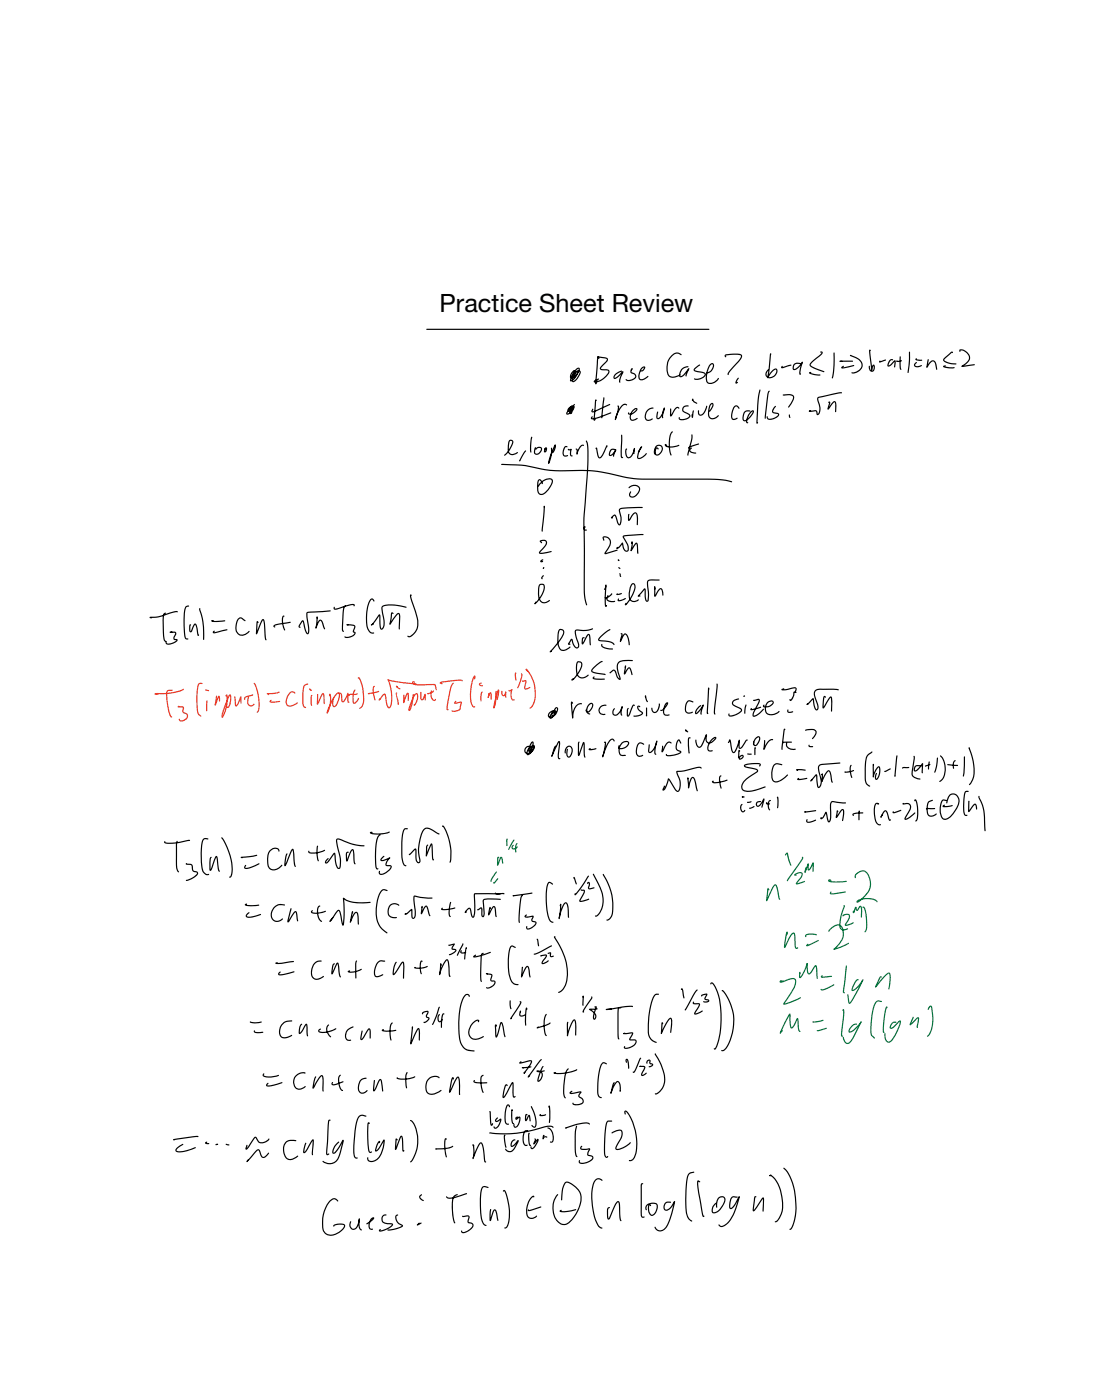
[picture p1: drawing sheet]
<svg xmlns="http://www.w3.org/2000/svg" width="216mm" height="271mm" viewBox="0 0 216 271" stroke-linecap="round" stroke-linejoin="round" font-family="sans-serif">
<defs><g id="words">
<text font-size="4.9" x="84.9" y="60.3">Practice Sheet Review</text>
</g></defs>
<path d="M82.4 63.6l54.5-.1 .1 .1-.1 .1h-54.5zM110.6 71.7l.3-.2 .1 .1a1.21 1.21 0 0 0-.6 1.3l.3-.1 .3-.5-.7 1.2a2.64 2.64 0 0 0 1.2-1.6 1.76 1.76 0 0 0-.8 1.7 2.35 2.35 0 0 0 1.2-1.8 1.01 1.01 0 0 0-1.1 1.1l.3-.4a1.32 1.32 0 0 0 .6-1.2 2.48 2.48 0 0 0-1.1 1.5l.2 .1-.4 .1a1.9 1.9 0 0 1 1.4-1.9 1.22 1.22 0 0 1-.4 1.4l-.4 .5h-.3a1.15 1.15 0 0 1 1.4-1.4 2.01 2.01 0 0 1-.9 2 .44 .44 0 0 1-.4 .2 .44 .44 0 0 1-.4-.2 1.6 1.6 0 0 1 1.2-1.9 2.23 2.23 0 0 1-1.4 2 1.54 1.54 0 0 1 .7-1.6h.2a.75 .75 0 0 1-1 .9v-.6zM115.4 68.9h.2l.2 .3-.2 .1-.1-.2h.1l-.4 5h-.2l.2-.7 .2-.1a.84 .84 0 0 1-.4 1v-1zM115.4 68.9l1.6 .2a.49 .49 0 0 1 .4 .4 .49 .49 0 0 1-.3 .5l-1 1v.2l.1 .1a1.99 1.99 0 0 1 1.5 .3 2.33 2.33 0 0 1-1.5 1.9l-.9 .4h-.4l-.2-.1a.96 .96 0 0 1 1-.6l-.8 .5a3.2 3.2 0 0 0 2.6-2l-.2-.1a1.46 1.46 0 0 1-1.5-.4l.1-.3 1.3-1.4-1.7-.5-.1 .2zM118.8 72.2l1.2-.6 .1 .1-.1 .1a1.41 1.41 0 0 0-1.3 1.2l.6-.3 .8-.9 .2-.1 .1 .3-.6 1.3v.6h-.2a2.86 2.86 0 0 1 .6-2h.1l-.3 .4a2.08 2.08 0 0 1-1.4 .9 .63 .63 0 0 1 .2-1zM122 71.1l.2 .1-.3 .4-.1-.2 .2-.2 .2 .1-.2 .6a.87 .87 0 0 1 .7 1.2 1.31 1.31 0 0 1-1.9 .2h.1a1.29 1.29 0 0 0 1.8-.6l-.3-.4a.64 .64 0 0 1-.6-.4 .64 .64 0 0 1 .2-.8zM123.9 71l.5-.2a.49 .49 0 0 1-.1 .8l-.5 .2-.1-.3a.52 .52 0 0 0 .7-.5 1.78 1.78 0 0 0-.8 2.2 1.75 1.75 0 0 0 1.5-.6l.1 .2a1.65 1.65 0 0 1-1.7 .6 2.12 2.12 0 0 1 .4-2.4zM129.7 68.6a1.16 1.16 0 0 1 1.9 0h-.1a1.28 1.28 0 0 0-2 .6 3.4 3.4 0 0 0-.3 3.3 2.06 2.06 0 0 0 2.2-.2v.1a1.84 1.84 0 0 1-2.3 .3 3.5 3.5 0 0 1 .6-4.1zM131.7 71.2a1.23 1.23 0 0 1 1.3-.3h-.1a1.44 1.44 0 0 0-1.4 1.8l.5-.3 1.1-1.3v.2l-.6 1.4h-.1v-.4l.5-1.1 .2 .1a3.8 3.8 0 0 1-1.6 1.6h-.2a1.43 1.43 0 0 1 .4-1.7zM134.2 71.1l.7-.6h.3l-1 .9 .4 .3a2.16 2.16 0 0 1 1.7 .5 1.7 1.7 0 0 1-2.3 1 1.89 1.89 0 0 0 2.1-.9l-.6-.3a1.89 1.89 0 0 1-1.6-.5zM137 70.4a.46 .46 0 0 1 .7-.2 .46 .46 0 0 1 .2 .6 1.45 1.45 0 0 1-1.4 1.3l-.1-.1a1.38 1.38 0 0 0 1.2-1.6 2.92 2.92 0 0 0-1.1 2.4 .85 .85 0 0 0 .3 1.1 .85 .85 0 0 0 1.1-.2l.9-.7a1.61 1.61 0 0 1-2 1.1 2.43 2.43 0 0 1-.2-2.7zM140.1 68.5l.9-.1a4.3 4.3 0 0 1 2.2 .2 1.89 1.89 0 0 1-.9 1.8l-1.3 1.4-.3 .6-.2-.1a10.2 10.2 0 0 1 2.2-2.8l.4-.7a4.3 4.3 0 0 0-2.7-.1h-.2v.3h-.1a.29 .29 0 0 1 0-.5zM142.5 73l.2 .1-.5 .8 .2-.1 .1 .1-.4 .2a1 1 0 0 1 .4-1.1zM148.7 68.3l.2 .1v.1l-.2-.1h.2l-.3 3.2-.2 1.4-.2-.1a2.65 2.65 0 0 1 1.7-1.7 1.25 1.25 0 0 1-1 1.9 .88 .88 0 0 1-1.1-.7 .88 .88 0 0 1 .7-1v.1a.75 .75 0 0 0-.5 .7 .75 .75 0 0 0 .6 .7 1.05 1.05 0 0 0 1.2-1.5 3.8 3.8 0 0 0-1.5 1.7l-.2-.1zM151 70.7l.2 .1-.1 .2 1.7-.5v.1l-.3 .1a2.26 2.26 0 0 1-1.6 .4zM153.3 70.3a1.17 1.17 0 0 1 1.4 0v.1a1 1 0 0 0-1.4 .4v.5a3.5 3.5 0 0 0 1.6-1.4l.2 .1-.4 1.3-.1 .9h-.1l.2 .1-.2 .1a3.8 3.8 0 0 1 .3-2.4l.2 .1a2.45 2.45 0 0 1-1.8 1.4l-.1-.5zM158.4 68l.2-.1 .2 .1a1.63 1.63 0 0 1-1.1 1.3l-.8 .7-.4 .5 .6 .4 2 .8 .1 .2-.8-.2a4.5 4.5 0 0 1-2.1-1.1v-.1a6.4 6.4 0 0 1 2.2-2.1l.2-.3h-.2zM156.3 71.9h.3v.2h-.2v-.1l2 .5a2.83 2.83 0 0 1-2.1-.3zM161 68.1h.1a13.5 13.5 0 0 1-.3 5l-.2-.1 .3-1.9zM162.1 69.7l.6 .1-.5 .1v-.2h2.4l.1 .1-.1 .1h-2.4zM162.5 70.9l.5-.2-.3 .4 2.1-.6 .2 .1-.1 .1-2.2 .5-.3-.1zM164.2 68.6h.1v.2v-.2a2.74 2.74 0 0 1 2.3 1.9 1.8 1.8 0 0 1-2.2 1.6v-.1a1.9 1.9 0 0 0 2-1.5 2.57 2.57 0 0 0-2.2-1.7zM167.9 67.6l.2 .1v.1l-.2-.1h.2l.3 3.4v.4l-.2 .1 .4-1.1a.59 .59 0 0 1 .3 1 .58 .58 0 0 1-.8 .3 .58 .58 0 0 1-.3-.7v-.4l.2 .1a.65 .65 0 0 0 .4 .8 .87 .87 0 0 0 .3-.9l-.3 .9h-.1l-.5-3.4zM169.8 69.7h.2v.3l-.1-.2 1.1-.3h.1l-1.2 .6-.2-.2zM171.7 69.6l.6-.2 .2 .1-.1 .1a.86 .86 0 0 0-.8 1l1.3-1 .1 .2-.1 1.2-.3-.1 .2-1.1-.4 .5a.82 .82 0 0 1-1 .4l.1-.5zM173.1 69.7h.2l-.1 .2v-.2l.8-.1 .2 .1a.89 .89 0 0 1-1.2 .1zM173.8 68.9l.2 .1v2.5l-.3-.4zM175.6 68l.1 .1v1.5l-.2 2.4-.1 .1-.2-.2zM176.8 69.3h.3l-.1 .2 1.1 .1a1.28 1.28 0 0 1-1.3-.1zM176.7 70.1l.4-.1-.4 .5a.92 .92 0 0 0 1.2 0l.1 .1a.96 .96 0 0 1-1.5 0zM179.2 69.4l.2 .1-.3 1.5-.2-.1a1.79 1.79 0 0 1 1.4-1.3 1.94 1.94 0 0 1 .6 1.9l-.1-.1-.2-.8a.68 .68 0 0 0-.5-.8l-.4 .3-.6 .9-.2 .1zM182.3 69.1l1.4-1.1h.3v.2l-.2-.1-1.5 1.5a3.4 3.4 0 0 0 2.4 .6v.1a2.94 2.94 0 0 1-2.5-.6zM182.2 70.7l.4-.1v.2l-.3 .1v-.1l2 .2a2.42 2.42 0 0 1-1.9 0l-.2-.1zM185.3 67.6a1.72 1.72 0 0 1 1.9 2l-.5 .7-.9 .6v-.2l2-.3h.4v.1l-2.3 .4h-.2v-.2a2.1 2.1 0 0 0 1.4-1.8 1.76 1.76 0 0 0-1.6-1.2v.2l-.2 .1zM109.5 79.5l.4-.2-.3 .6 .4-.3 .5-.6 .2 .1-.5 .8-.1-.1 .7-1.2-.7 1.2 .3-.2 .1 .2-.2 .2-.3-.1a1.82 1.82 0 0 1 .8-1.5l.1 .1a2.23 2.23 0 0 1-.8 1.5l-.1-.1 .1-.4a.61 .61 0 0 1 .5-.6h.1a1.56 1.56 0 0 1-1.2 1.2l-.2-.2zM109.8 78.8l.7-.3a.6 .6 0 0 1-.3 1 1.73 1.73 0 0 1 .8-1.4l-.7 1.3-.1-.1 .3-.5a.48 .48 0 0 0-.7 .5l.6-.9 .1 .1-.5 .7v.3l-.2 .1a1.06 1.06 0 0 1 .8-1.3l-.1 .4a1.15 1.15 0 0 1-.9 .8v-.3zM115 77.2l.2 .2h-.2h.1l-.2 3.7h-.2l.2-.3a.29 .29 0 0 1 .1 .3 .29 .29 0 0 1-.3 .2zM116.5 76.8h.2v.3l-.4 3.7-.2-.2zM114.4 79l.2 .1-.2 .4h.1l3.2-1.4h.1v.2l-1.3 .5a3.6 3.6 0 0 1-2.2 .8zM114.3 80.5h.2l-.2 .3h.6l3-1.1h.1v.2l-2.1 .8a2.56 2.56 0 0 1-1.8 .3zM119.2 78.4h.3l.1 .4-.7 2.3-.2-.1 .1-.5a4 4 0 0 1 1.8-2.5l.5 .1v.2a.95 .95 0 0 0-1.3 .7l-.7 1.3-.2 .8-.1 .1 .6-2.6zM121.3 79.7l.2 .1a.83 .83 0 0 0 1.1-.4l.3-.3a1.07 1.07 0 0 0-1 1v.8a.89 .89 0 0 0 1.2-.1 .85 .85 0 0 1-1.5 .1 1.77 1.77 0 0 1 1.3-2.1 .45 .45 0 0 1-.1 .8 .94 .94 0 0 1-1.5 .3zM124.9 79.3l.9-.5h.4v.1a1.41 1.41 0 0 0-1.2 2.2h.3l.7-.2a.86 .86 0 0 1-1.1 .3 .86 .86 0 0 1-.3-1.1zM126.9 79.5l.2 .2-.1 1.1a2.7 2.7 0 0 0 1.2-1.9h.2l-.3 1.1v.7l-.2 .1a3.1 3.1 0 0 1 .3-2l.1-.1a.49 .49 0 0 1-.1 .8 1.8 1.8 0 0 1-1.2 1.5 1.2 1.2 0 0 1-.1-1.5zM129.4 79h.2v1.3h-.1a2.88 2.88 0 0 1 1.4-1.7l.3 .2-.1 .1-.2-.1-.3 .2-1.1 1.5-.1-.3zM131.9 78.6l.8-.3 .3 .1-.1 .1a.66 .66 0 0 0-.7 .1 .66 .66 0 0 0-.1 .8l.5 .3a.66 .66 0 0 1 .7 .7 .66 .66 0 0 1-.7 .6 1.1 1.1 0 0 1-1.6-.2l.2-.2 .1 .3a1.58 1.58 0 0 0 1.8-.5l-.2-.3a1.44 1.44 0 0 1-1.2-1zM133.8 79.3l.2 .1-.2 1.2-.1 .2-.2-.6 .2-.1 .1 .5h-.2zM133.7 77l.2 .1a.96 .96 0 0 0 .8 .8l-.1 .1a.94 .94 0 0 1-.9-.9l.2 .1-.1 .2-.2-.1zM134.8 79.3h.2l.1 .7 .2 .1a2.24 2.24 0 0 0 1.2-1.7 2.06 2.06 0 0 1-1.2 1.9l-.4-.2zM137.2 78l.2-.1a.44 .44 0 0 1 .4 .2 .44 .44 0 0 1-.1 .5l-.6 .9h-.1v-.1a1.55 1.55 0 0 0 .5-1.3 2.41 2.41 0 0 0-.3 2.6 1.31 1.31 0 0 0 1.5-.5h.1a1.06 1.06 0 0 1-1.3 .8 1.06 1.06 0 0 1-.8-1.3l.2-1.1zM141.8 78.5a.59 .59 0 0 1 .6-.1 .59 .59 0 0 1 .4 .6h-.1a.47 .47 0 0 0-.4-.4 .47 .47 0 0 0-.5 .2 2.42 2.42 0 0 0-.2 2.1l.8-.1a.69 .69 0 0 1-.9 .3 .69 .69 0 0 1-.3-1l.3-1.1zM143.7 79.6a.95 .95 0 0 1 1.2-.2v.1a.95 .95 0 0 0-1.3 1.1l.2 .6a2.82 2.82 0 0 0 1.6-1.7 2.51 2.51 0 0 0-1.1 2.1l.2 .1-.3 .1a2.3 2.3 0 0 1 1.2-2.5h.1a2.59 2.59 0 0 1-1.7 2.1 1.27 1.27 0 0 1-.1-1.8zM146.7 75.3l.2 .1-.4 2.3-.2 4h-.2l.2-.1 .1 .1-.2 .2-.1-.3 .2-3.9zM148.5 75.5l.1 .1-.2 .6-.6 4.7-.1-.4 .4-4.1zM149.7 78.5h.1l-.5 1 1 .3 .2 .3a1.82 1.82 0 0 1-2.3 .9l-.1-.5h.1l.1 .3a1.54 1.54 0 0 0 1.9-.8l-1.1-.3a1.09 1.09 0 0 1 .6-1.2zM151.2 76.3v-.1a2.77 2.77 0 0 1 2.1 .3 2.59 2.59 0 0 1-1 2.3l-.1-.2a2.7 2.7 0 0 0 .9-2 2.87 2.87 0 0 0-1.9-.2zM152.3 80.1l.2 .1 .1 .6-.2-.2zM113.2 85.2l.1-.1 .2 .5 .2 1.7-.1 3.5-.7 9.9v1.5l.4 .2a.44 .44 0 0 1-.5 0 .44 .44 0 0 1-.2-.5l.1-2.2 .7-10.5v-2.7zM115.1 86.5l.2 .1 .3 1.3 .2 .5a4.6 4.6 0 0 0 1.3-2.3h.2v.2l-.2 .1v-.2h.1l-.6 1.6a1.06 1.06 0 0 1-.8 .8 2.44 2.44 0 0 1-.7-1.9h.1h-.2zM117.9 86.9a.61 .61 0 0 1 1 .1 .73 .73 0 0 0-.9 0 .73 .73 0 0 0-.2 .9l.5-.3 .6-.8 .1 .2-.5 1.2-.1-.2 .1-.4 .3-.7 .2 .1a1.6 1.6 0 0 1-1.3 1.1l-.1-.4zM120 84l.2 .1v.5l-.1 3.6 .2 .2-.2 .1a3.2 3.2 0 0 1-.2-2.2zM120.9 86.7l.2 .1-.2 .1 .1 .2a1.2 1.2 0 0 0 .4 1.2 3.5 3.5 0 0 0 1.1-1.7l.1 .1-.1 .9-.1 .1v-1h.2v.1a2.48 2.48 0 0 1-1.1 1.8 1.11 1.11 0 0 1-.8-1.4zM123.8 86.2l.2 .1v.2l-.6 .9-.2-.1 .6-1 .2 .1-.4 .7a1.65 1.65 0 0 0-.3 1.4l.6-.2 1-.7a1.66 1.66 0 0 1-1.5 1.1h-.1a1.07 1.07 0 0 1-.1-1.4zM126.6 86.2a.82 .82 0 0 1 1.2-.1 .82 .82 0 0 1 0 1.2 .86 .86 0 0 1-1.3 .6 1.13 1.13 0 0 1 .3-1.5l.4 .3-.1 .2-.2-.2a.68 .68 0 0 0 0 1.1 1.09 1.09 0 0 0 .7-1.5l-.1-.1a.97 .97 0 0 0-.9 .4 .97 .97 0 0 0 0 1.1l-.1 .2a1.24 1.24 0 0 1 .1-1.7zM129.6 83.5l.3-.1a6.3 6.3 0 0 0-.2 4.6h-.1a5.7 5.7 0 0 1 0-4.5zM128.4 85.8a.25 .25 0 0 1 .3 .1 .25 .25 0 0 1 0 .3l-.2-.2 .1-.1a1.83 1.83 0 0 0 2.1 .2l.5-.1a2.71 2.71 0 0 1-2.7 .2zM133.5 84a.64 .64 0 0 1 .2 .9l-.8 3.1-.2-.2 .7-2.8zM132.9 86.4l1-.4 1-.3 .1 .1-.1 .1-1.8 .6-.1 .2zM133.3 86.6l.3-.1-.3 .5 .1 .1 1.1 .4a1.01 1.01 0 0 1-1.4-.6zM98.3 85.1a.56 .56 0 0 1 .8 .1 .56 .56 0 0 1-.1 .8l-.9 1.5a.74 .74 0 0 1-.7 .5 5.6 5.6 0 0 0 1.5-2.7l-.2-.1-.2 .1a4.1 4.1 0 0 0-.1 2.2 1.12 1.12 0 0 0 1.5-.2l.1 .1a1.08 1.08 0 0 1-1.4 .5 1.08 1.08 0 0 1-.6-1.4l.2-1.1zM101.4 87.1h.2v.1l-1.1 1.9-.2-.1 .1-.1 .1 .2h-.2l.3-.8zM102.6 84.4l.2 .1-.2 2.9a1.8 1.8 0 0 1-.2-1.6zM103.3 86.5h.2a1.03 1.03 0 0 0 0 1.1 .77 .77 0 0 0 .8-1h-.3l-.4 .3-.2-.1a.63 .63 0 0 1 .7-.5 .63 .63 0 0 1 .6 .7 .94 .94 0 0 1-1.5 .7l-.1-.5zM105.3 86.5l.1-.1a.51 .51 0 0 1 .2 .6 .51 .51 0 0 1-.5 .4l.1-.7h.2l-.1 .6 .1-.5v-.2l-.1 .3-.2-.1zM106.4 86.5h.1a4.6 4.6 0 0 1-.5 3.2l-.2-.3 .4-1.2 1-2.3 .1 .1v.6a.92 .92 0 0 1-.7 .9l-.1-.1 .2-.1a1.7 1.7 0 0 0 .4-1.3l.2 .1-.9 2.2-.3 1.2h-.2l.4-1.6zM109 86.3l.3-.1 .3 .1-.3 .1a1.37 1.37 0 0 0-.3 1.6h.7a.61 .61 0 0 1-.8 .2 .61 .61 0 0 1-.3-.8zM109.7 86.7l.7 .1a.38 .38 0 0 1-.4 .2 .38 .38 0 0 1-.4-.2zM110.2 86.8h.2l-.1 .9v.3l.3 .1-.1 .1a.58 .58 0 0 1-.4-.9zM111.2 86.7h.3l.1 .3-.1 .8h-.1a2.21 2.21 0 0 1 1.1-1.9l.3 .1-.1 .2a1.6 1.6 0 0 0-1.2 1.5h-.2zM96.8 89.7a25.8 25.8 0 0 1 8.5 .9l2.3 .2 6.9 .1 3.2 .5 3.2 .7 2.2 .3 11.7 .1a19.8 19.8 0 0 1 6.6 .5l-.1 .2a23.1 23.1 0 0 0-6.5-.5h-10.1a24.8 24.8 0 0 1-7.1-1.1l-3.5-.5h-5a24.1 24.1 0 0 1-7.4-1l-4.8-.2zM103.9 92.7a.53 .53 0 0 1 .6 0 .53 .53 0 0 1 .3 .5v.3l-.6-.7a3 3 0 0 0 0 2.5 1.37 1.37 0 0 0 1.6-.9l.7-1a.48 .48 0 0 0 0-.7 .48 .48 0 0 0-.6 0l-1 .3-1 1a2.29 2.29 0 0 1 2.7-1.5 1.02 1.02 0 0 1-.2 1.4 2.61 2.61 0 0 1-2 1.8l-.2-.1a2.22 2.22 0 0 1-.5-2.2zM121.4 94.1a1.23 1.23 0 0 1 1.3-.5 1.23 1.23 0 0 1 .9 1 1.58 1.58 0 0 1-1.9 1.5 .61 .61 0 0 1 .2-1.1 .65 .65 0 0 0 0 .9 1.41 1.41 0 0 0 1.4-1.7 1.28 1.28 0 0 0-1.8 .1zM105 97.7l.2 .1v.7l-.5 4.2-.1-.3 .4-4.5 .2 .1h-.2zM112.8 101.8h.3l-.2 .2v11.9l.4 3.1-.1-.1-.3-1-.2-1.7zM119.6 98.3a4.5 4.5 0 0 1 2.6-.3l1.8-.1 .1 .2-.1 .1h-1.1a8.1 8.1 0 0 0-3.1 .3l-.1 .1a3.4 3.4 0 0 1 .1 2.9h-.2a2.25 2.25 0 0 1-.8-1.6l-.1-.3-.5 .5-.1-.1h.2l.1 .1h-.4a.79 .79 0 0 1 .8-.7l.8 1.9a3.4 3.4 0 0 0-.1-2.7zM121.3 99.4h.2v1.1h-.1l.9-1.4a.44 .44 0 0 1 .5-.1 .44 .44 0 0 1 .3 .4l.1 1.2-.1 .9-.1-.1v-1a1.09 1.09 0 0 0-.3-1.2l-.3 .2-.9 1.3-.2-.3zM104.3 104.5a.78 .78 0 0 1 .9-.2 .78 .78 0 0 1 .4 .8l-1.3 1.7 2.2-.2-.1 .1-.7 .2a1.85 1.85 0 0 1-1.6 0 2.84 2.84 0 0 1 1.1-1.5 .52 .52 0 0 0 .2-.7 .52 .52 0 0 0-.8-.1h-.2l.3 .2-.1 .2-.3-.3zM116.4 103.8a1.22 1.22 0 0 1 1.5 .4 1.22 1.22 0 0 1-.2 1.6l-.8 1.1 2.2-.7 .2 .2-2.3 .7h-.2l-.1-.3a3.6 3.6 0 0 0 1-2.2 .78 .78 0 0 0-1.1-.6l.1 .4-.1 .1zM120.3 103.6l.5-.2 2.5-.2h.9l.1 .1-3.5 .3-.3 .1v.1a2.9 2.9 0 0 1 .8 2.7 .79 .79 0 0 1-1.1-.8l-.1-.7h.2a1.46 1.46 0 0 1-1.3 1v-.2l.3-.1h.2l-.1 .2h-.3l1.2-1.1 .3 1.2 .4 .4a1.51 1.51 0 0 0-.3-1.8l-.4-.7zM122 104.6h.1l.1 .2v.5l-.2 1.2-.2-.1 .8-1.4 .4-.1 .2 .5v1.6l-.2-.2-.1-1.7-.9 1.3h-.2l.2-1.6h.1v.2l-.2 .1zM104.4 108.2l.5-.1v.1l-.4 .2h.3l.1 .1-.5 .1zM104.9 109.6l.2 .1-.1 .2h-.2zM104.8 111.2h.2l-.3 .7-.2-.2zM119.3 108.1h.2l-.1 .2 .1-.1 .1 .1v.1l-.3-.1zM119.4 109.8a.2 .2 0 0 1 .4 0 .2 .2 0 0 1-.4 0zM119.6 110.8l.3 .2v.5l-.2-.2zM104.2 112.9a.67 .67 0 0 1 .8 0 .67 .67 0 0 1 .2 .8 6 6 0 0 1-1.8 3l-.2-.1 .2-.3h.2l-.2 .4-.2-.1 .7-.7a3.4 3.4 0 0 0 1-2.8l-.4-.1a2.06 2.06 0 0 0-.4 1.8 1.19 1.19 0 0 0 1.2 1.5l.9-.3a1.23 1.23 0 0 1-1.5 .5 1.23 1.23 0 0 1-.8-1.4v-.3a3.1 3.1 0 0 1 .3-1.9zM116.9 113h.2v.1l-.1 2.5 .1 1.5h-.1l.1-.2 .1 .2-.2 .2a1.78 1.78 0 0 1-.2-1.6l.1-2.6h.2l-.1 .7-.3 .2-.1-.1zM116.8 115.4l.2 .1 1.2-.9a.94 .94 0 0 1-.9 1h-.4zM117.3 115h.2a.62 .62 0 0 0 .3 1.1l1 .1a1.19 1.19 0 0 1-1.7-.5zM119.1 114.7h.2l-.1 .2v-.1l.9-.2a.88 .88 0 0 1-1.1 .3zM119.4 115.7h.1v.3l1.3-.4a1.47 1.47 0 0 1-1.5 .5zM122 112.8a.41 .41 0 0 1 .7 .1 4.5 4.5 0 0 1-1.1 3.2l-.7 .8h-.2l.1-.4 .2 .1-.1 .2-.1-.1 1-1.4a2.51 2.51 0 0 0 .6-2.4h-.1a2.93 2.93 0 0 0-.4 3 1.36 1.36 0 0 0 1.5-.1 1.05 1.05 0 0 1-1.3 .5 1.05 1.05 0 0 1-.7-1.1l.1-1.4zM125 112.2a3.7 3.7 0 0 1 2.4-.1l-.5 .1a1.95 1.95 0 0 0-1.7 .2l.1 2.2a2.37 2.37 0 0 1-.3 1.7h-.1a2.81 2.81 0 0 1-.4-2.2l-.1-.2-1 1.3-.1-.1h.3l.1 .1-.5 .1v-.2l1.2-1.4 .3 .2v.4a2.19 2.19 0 0 0 .3 1.7l.1-1.1-.2-2.1zM126.4 113.3h.1l.1 1.8h-.2a2.6 2.6 0 0 1 1.2-1.5 1.32 1.32 0 0 1 .4 1.5l-.2-1-.2-.2-.9 1.3-.2 .1-.2-.1v-1.8h.2l.1 .4-.1 .1-.1-.1zM107.9 121.7a.7 .7 0 0 1 1 .1 .7 .7 0 0 1 0 .9l-1.1 1.7-1.4 1.6-.2-.1 .2-.2 .1 .2-.1-.1 .1-.1 .1 .2-.4 .2v-.2l1.8-2.2a1.89 1.89 0 0 0 .7-1.8l-.4-.2a1.95 1.95 0 0 0-.4 1.8 2.18 2.18 0 0 0 .6 2h.6l1.1-.5a1.51 1.51 0 0 1-2.1 .6 4.9 4.9 0 0 1-.2-3.9zM111.1 121.7l.6-.1a5 5 0 0 0 2.8-.2v.1a3.3 3.3 0 0 1-2.8 .4h-.4a3.7 3.7 0 0 0 .5 2.5 .57 .57 0 0 1-.2 .8 .57 .57 0 0 1-.8-.3l-.3-.7-.1-.6-.5 .8h.2a.22 .22 0 0 1-.3 .2 .22 .22 0 0 1 0-.4l.5-.7 .3 .1a1.81 1.81 0 0 0 .8 1.5l.2-.3-.1-.6a5.1 5.1 0 0 1-.5-2.4zM112.5 123.2l.3-.1 .1 .2-.3 .1v.9h-.1l.2-.5a1.95 1.95 0 0 1 1-1.3 3.7 3.7 0 0 1 .3 2.2l-.1-.1-.2-1.9-.9 1.5-.3 .3-.2-.3zM115.9 123l1.2-1 .8-.4-.1 .2-1.2 .8-.8 .9-.1 .1 .5 .1a3.2 3.2 0 0 1 2.5 .8l-.1 .1a5.3 5.3 0 0 0-3-.8l-.1-.3zM116.1 124.5l.2-.1a.62 .62 0 0 0 .6 .7l1.5 .3a2.26 2.26 0 0 1-2.3-.7zM119.9 122.4l.2-.1 .1 .3-.3 1.3h-.2l.7-1.4a.42 .42 0 0 1 .5-.1 .42 .42 0 0 1 .3 .3l.3 1.1 .1 .8-.2 .1a3.1 3.1 0 0 0-.7-2.1l-.9 1.5-.1-.2 .3-1.3zM111.4 127.9a.71 .71 0 0 1 1 .1 .71 .71 0 0 1 0 .9l-.9 1.6a1.3 1.3 0 0 1-1.2 .9l.3-.3 .2 .1-.3 .2v-.1l1-1.1a2.56 2.56 0 0 0 .6-2.1l-.4-.1a2.57 2.57 0 0 0-.1 2.4 1.2 1.2 0 0 0 2 0h.1a1.29 1.29 0 0 1-1.6 .7 1.29 1.29 0 0 1-.9-1.5v-1.2zM114.6 128.9a2.74 2.74 0 0 1 1.8-1.1l-.1 .1-1.2 .9-.7 .8a1.82 1.82 0 0 0 1.6 .5l1 .2-.1 .1h-.5a3.9 3.9 0 0 1-2.2-.6l.1-.5zM114.5 130.8l.3-.1v.2l-.1 .1 .2 .1 1.9 .1-.1 .1-.7 .1a2.07 2.07 0 0 1-1.6-.3zM119.3 128a3.4 3.4 0 0 1 2.9-.4l-.1 .2-1.2-.1a1.53 1.53 0 0 0-1.5 .6 6.6 6.6 0 0 0 .5 2.9l-.1 .2a1.13 1.13 0 0 1-1-1.3l-.2-.5-.7 .5-.2-.1 .2-.2 .1 .2-.2-.1 .5-.4 .4-.1 .9 1.8v-.2a4 4 0 0 1-.3-3zM120.7 128.6l.2 .1v.3l-.2 1.2-.1-.1 .5-.8a.42 .42 0 0 1 .4-.4 .42 .42 0 0 1 .4 .4l.3 1-.1 .1h-.2l-.3-1.2a1.13 1.13 0 0 0-.8 1l-.2 .1-.1-.2 .2-1.4 .2 .1v.2l-.2 .1zM157.9 76.8l4-1h.7v.2l-4.5 .9-.1 .1 .1 .6a2.28 2.28 0 0 1-.1 2.6h-.3l-.2-.7h-1.3a.18 .18 0 0 1 .2-.2 .18 .18 0 0 1 .2 .2h-.2l-.2-.1 .5-.1a.85 .85 0 0 1 1.1 .2l.1 .5a2.06 2.06 0 0 0 0-2.4l-.1-.6zM160 77.7l.1-.1 .2 .1-.3 1.3h-.1l.9-1.3a.34 .34 0 0 1 .3-.2 .34 .34 0 0 1 .3 .2l.1 .8v1l-.1 .1-.1-.1-.1-1.8-1.2 1.5-.2-.2 .4-1.2h-.2zM106 137.7a.74 .74 0 0 1 1.3 0 1.77 1.77 0 0 1-1 1.2 .82 .82 0 0 1 0-.9 .82 .82 0 0 1 .8-.4l.1 .1a.96 .96 0 0 0-.9 1 1.13 1.13 0 0 0 .7-1.2 .74 .74 0 0 0-.9 1 1.16 1.16 0 0 0 1.1-1 .45 .45 0 0 0-.5 .2 .45 .45 0 0 0 .1 .5 1.37 1.37 0 0 0 .7-1.3l-.4 .7 .1 .2 .2 .2-.1 .1a.56 .56 0 0 1-.5-.4 .56 .56 0 0 1 .2-.6 .45 .45 0 0 1 .3-.4 .45 .45 0 0 1 .4 .1 1.47 1.47 0 0 1-1 1.6 .65 .65 0 0 1-.2-.9 .65 .65 0 0 1 .9-.1 1.22 1.22 0 0 1-1.5 1.2l-.1-.5zM110.3 135.6l.3 .1 .1 .2-.2 .1-.2-.2 .2-.1 .2 3h-.2a3.4 3.4 0 0 1 1.1-2.7l.3-.1h.4l.1 .1a1.88 1.88 0 0 0-1.7 2v.8h-.1l-.3-1.9zM113.7 136.1l.5-.3a.76 .76 0 0 1 0 1.3l-.1 .3a.5 .5 0 0 1-.6 .3 .5 .5 0 0 1-.4-.5l.1-.1 .2 .4a1.32 1.32 0 0 0 .9-1.4 1.06 1.06 0 0 0-.7 1.7l.4 .2h-.3a1.07 1.07 0 0 1-.2-1.7zM115.9 136.6l.6-.4h.5l.1 .2a.9 .9 0 0 0-1.1 .3 .9 .9 0 0 0 .2 1.2l.7 .1a.9 .9 0 0 1-1.2-.2 .9 .9 0 0 1 .2-1.2zM118.6 136.9h.1a.7 .7 0 0 0 .1 1.2 2.17 2.17 0 0 0 1.2-1.5h.2l-.1 .8 .1 .8-.1 .1a1.64 1.64 0 0 1 .1-1.9v.1a1.95 1.95 0 0 1-1.4 1.8 .77 .77 0 0 1-.6-.7 .77 .77 0 0 1 .4-.7zM121.1 136.9h.3l-.1 1.4 .3-.8a1.7 1.7 0 0 1 .8-1.4l.2 .2-.3 .2-.5 1.3a.61 .61 0 0 1-.6 .7l-.2-.3zM123.1 136.4h.4l.2 .2-.2 .1-.2-.1a.77 .77 0 0 0 .7 .9 .35 .35 0 0 1 .2 .4 .35 .35 0 0 1-.3 .3l-.8 .3-.8-.1 .1-.1 1-.2 .6-.3a1.22 1.22 0 0 1-.9-1.4zM124.8 136.7l.2 .1v1.6h-.2v-.3h.1l.1 .2h-.3zM124.6 134.4h.2l.3 1.2-.1 .1-.3-.6-.2-.6h.3l-.1 .2h-.1zM125.8 136.8h.2a.55 .55 0 0 0 .1 .6 .55 .55 0 0 0 .6 .1l.4-.8 .1-.7 .2-.1a1.52 1.52 0 0 1-1 1.9 .79 .79 0 0 1-.6-1zM128.5 135.9l.5-.2a1.85 1.85 0 0 1-1.4 1.7l-.1-.2a2.04 2.04 0 0 0 1.3-1.3h.1a1.96 1.96 0 0 0-.5 2.1l.9 .1a.76 .76 0 0 1-.9 .1 .76 .76 0 0 1-.4-.7l.2-.9zM132.7 135.4a.94 .94 0 0 1 1.2 .3h-.1a.75 .75 0 0 0-1.1 .3 1.59 1.59 0 0 0 0 1.6h1.1a.88 .88 0 0 1-1.1 .2 .88 .88 0 0 1-.4-1l.1-.7zM134.9 136.5l.5-.2a2.59 2.59 0 0 0-.9 1.5l.7-.8a1.03 1.03 0 0 1 .7-.8l-.4 1.8-.1 .1a2.52 2.52 0 0 1 .3-1.9l.2 .1-.5 .8a1.36 1.36 0 0 1-1.1 .9 1.21 1.21 0 0 1 .6-1.5zM136.8 132.9h.1l.1 .3-.2 .1-.1-.3h.2l-.2 4.8h-.1h.2l-.2 .2-.1-.5zM138.4 132.1l.2 .1v.5l-.5 4.2 .1 1.1-.2 .1-.1-.3v-.9zM141.6 135.4l1-.5 .1 .2a1 1 0 0 0-1.1 .9l1.2 .7a.59 .59 0 0 1 .5 .5 .59 .59 0 0 1-.5 .6 2.47 2.47 0 0 1-2 .6l-.2-.3 .1-.2h.2v.2a2.35 2.35 0 0 0 2.2-.9l-1-.6a.75 .75 0 0 1-.7-.4 .75 .75 0 0 1 .2-.8zM144 136.1l.2 .2-.4 1.6a2 2 0 0 1 .2-1.8zM143.6 134.5l.2-.1 .1 .1-.2 .1-.1-.2 .2 .1-.2 .2zM145.5 135.2l.7-.1a.4 .4 0 0 1 .6 .1 .4 .4 0 0 1-.2 .6l-.2 .5a3.5 3.5 0 0 0-.9 2 3.7 3.7 0 0 0 1.9-1.4l.1 .1a2.84 2.84 0 0 1-2 1.5 .93 .93 0 0 1 .1-1.3l.2-.3a2.73 2.73 0 0 0 .7-1.7l-.7 .2h-.3zM145 136.8l.2 .1-.1 .2 1.7-.5h.2l-.1 .2-1.6 .4h-.4zM147.4 136.2h.2l-.1 .2a1.4 1.4 0 0 0 1.7-.7 1.12 1.12 0 0 0-1.3 1.5 .98 .98 0 0 0 1.6 .7l.9-.5 .1 .1a1.88 1.88 0 0 1-2.6 .2 1.58 1.58 0 0 1 1.3-2.3l.1 .1a1.06 1.06 0 0 1-1.1 1.2h-.7l-.2-.2zM150.9 133.2l.5-.2v.2l-.3 .1v-.1l.9-.1a1.84 1.84 0 0 1 1.8-.1v.5l-.3 .2 .1-.6a1.31 1.31 0 0 0-1.2 .2 1.49 1.49 0 0 1-1.5-.1zM152.1 137.1h.2v.4h.9a.6 .6 0 0 1-.7 .3 .6 .6 0 0 1-.5-.6zM153.3 133.7a.3 .3 0 0 1 .3-.1 .3 .3 0 0 1 .2 .3l-.4-.1a1.8 1.8 0 0 1-.8 1.7l-.1-.4h.1l.1 .2 .2-.5zM157.4 133.4l.5-.3h.5h2.9l.6 .1 .1 .1h-2a4.4 4.4 0 0 0-2.4 .2l-.2 .2a4.3 4.3 0 0 0 .6 2.5 .67 .67 0 0 1-.4 1.1 3.5 3.5 0 0 1-.7-2.2l-.7 .9-.4 .2 .1-.3h.2v.2l-.2 .1-.1-.2 1.1-1.1 .2 .1 .1 .4a2.22 2.22 0 0 0 .5 1.6 1.25 1.25 0 0 0-.1-1.2l-.4-1.2a1.2 1.2 0 0 1 .2-1.2zM159.1 134.5h.2l.2 .2-.1 .1-.2-.1-.1 2h-.1l1-1.8 .3-.3h.2a5.9 5.9 0 0 1 .1 2.9l-.1-.1-.1-2.6-.5 .7a2.35 2.35 0 0 1-1 1.4l-.1-.5zM101.5 144.4a.81 .81 0 0 1 1.2 0v.1a.68 .68 0 0 0-1 0 .68 .68 0 0 0 0 1 1.19 1.19 0 0 0 1.3-1.2 1.24 1.24 0 0 0-1.1 1.4 2.14 2.14 0 0 0 1.1-1.6l-.4 .5-.2 .8-.1-.1 .4-.9 .1-.9a1.74 1.74 0 0 0-.4 1.8l-.1 .2a1.72 1.72 0 0 1 .3-2.1l.3-.1a2.42 2.42 0 0 1-.6 2.2 1.33 1.33 0 0 1 .8-1.5 1.85 1.85 0 0 1-1.2 1.9 1.19 1.19 0 0 1 .5-1.7 .51 .51 0 0 1 .8-.1 .51 .51 0 0 1-.1 .8 1.07 1.07 0 0 1-1.8 .5v-.6zM107.8 143.3l.2-.1a.57 .57 0 0 1 .2 .7l-.3 2.3 .1 .3 .2 .1-.3 .1-.2-.5 .2-2.8-1.2 2.8-.2-.1 .5-1.8 .4-.2-.7 2-.2 .1 .2-.7zM109.3 144.4a.75 .75 0 0 1 1-.2 .75 .75 0 0 1 .3 .9l-.2 .7a.57 .57 0 0 1-.7 .6 .57 .57 0 0 1-.4-.8l.2-.8 .2-.1a1.55 1.55 0 0 0 .1 1.5 1.24 1.24 0 0 0 .2-1.9 .98 .98 0 0 0-.7 1.2l-.2 .1a1.25 1.25 0 0 1 .2-1.2zM111.7 143.3l.2 .1-.1 2.5h-.1l.8-2.4 .2-.1 .2 .1 .2 2.8-.2 .1a4.7 4.7 0 0 1-.2-2.6l-.1-.3 .2 .1-.8 2.1-.3 .4-.1-.3v-2.1zM113.7 144.6h.4l-.2 .2v-.1l1.2-.1v.2a1.43 1.43 0 0 1-1.4 .1zM116.7 143.4l.3-.1a5.5 5.5 0 0 1-.5 3h-.1l-.1-.1 .2-.7a4.6 4.6 0 0 1 1.7-2.8l.3 .1 .2 .4-.1 .1-.2-.3a1.45 1.45 0 0 0-1.1 1.2l-.8 2h-.2l.6-2.7h-.2zM119.4 144l.3 .1-.1 .3a1.26 1.26 0 0 0 1.7-.9 1.43 1.43 0 0 0-1.5 .7 1.43 1.43 0 0 0 .2 1.6l.9 .2a.96 .96 0 0 1-1.2-.1 .96 .96 0 0 1-.3-1.1 1.49 1.49 0 0 1 1.9-1.5 .84 .84 0 0 1-.5 1.2 .91 .91 0 0 1-1.4-.1zM123.3 143.6a.75 .75 0 0 1 1.1 .3h-.1a.72 .72 0 0 0-.9-.2 .72 .72 0 0 0-.3 .9l-.1 .5a.74 .74 0 0 0 .7 .9l.5-.1a.82 .82 0 0 1-1.1 .2 .82 .82 0 0 1-.3-1l.1-.9zM125.3 143.9h.2l-.1 1.4a2.61 2.61 0 0 0 1.3-2.1l.2 .1-.2 .8a1.97 1.97 0 0 0 0 1.7h-.2a4.1 4.1 0 0 1 .3-2.7l.1 .2a3.3 3.3 0 0 1-1.4 2.2 .6 .6 0 0 1-.3-.9zM127.9 144.1l.2 .1-.1 1h-.2l.2-.2a2.59 2.59 0 0 1 1.2-1.7l.5 .2-.1 .2a.56 .56 0 0 0-.6-.1 .56 .56 0 0 0-.4 .4l-.7 1.4-.2-.1zM130.9 143l.1-.1a.78 .78 0 0 1 .5 .8l-.1-.1-.3-.5-.3 .4a1.07 1.07 0 0 0 .3 1.5l.5 .3a2.2 2.2 0 0 1-2.1 .8h-.3a.36 .36 0 0 1-.5 0 .36 .36 0 0 1 0-.4l.1 .2a4.1 4.1 0 0 0 2.6-.6 1.04 1.04 0 0 1-.8-1.6zM133 142.5h.3l.1 .1-.3 .2 .1 2.6h-.2h.1v.2l-.1-.1-.1-.8a4 4 0 0 1 .1-2.2zM132.3 141h.2l.4 .5-.5-.3 .1-.2 .1 .3-.2 .1zM134.3 142.9h.2a1.26 1.26 0 0 0 .6 1.4l.4-.5 .8-1.9h.2v.2a1.1 1.1 0 0 0 .4 1.4 1.91 1.91 0 0 0 1.2-.9 2.19 2.19 0 0 0-1.2 2.3l.7 .1a.62 .62 0 0 1-.8 .2 .62 .62 0 0 1-.2-.8 2.24 2.24 0 0 1 1.6-2 1.04 1.04 0 0 1-.7 1.1 .86 .86 0 0 1-1.1-.1 .86 .86 0 0 1-.1-1v-.4l.2 .1-.6 1.4a1.16 1.16 0 0 1-.9 1 1.43 1.43 0 0 1-.7-1.6zM140.8 142.9l.3 .1 .3 1.8 .2 .5a4.2 4.2 0 0 0 1.1-2.3h.2v1.5l.4-.3 .7-1.1 .3-.2 .1 .1-.2 .1a2.46 2.46 0 0 1-1.4 1.6 1.85 1.85 0 0 1-.1-1.6h.2l-.3 .8a2.28 2.28 0 0 1-1 1.6l-.3-.2-.1-.5-.3-1.7h.1l-.2 .4h-.2zM145.9 142.6a.54 .54 0 0 1 .9-.1 1.77 1.77 0 0 1-.9 1.7 .56 .56 0 0 1-.4-.9l.2 .6a.98 .98 0 0 0 .9-1.1v-.3a1.4 1.4 0 0 0-1 1.5 1.02 1.02 0 0 1 .3-1.4zM147.6 143a2.5 2.5 0 0 1 0 1.8l-.2-.1 .1-.1a2.98 2.98 0 0 1 1.5-1.8l.3 .2a2.58 2.58 0 0 0-1.7 1.9l-.2-.1zM151.4 140.8h.2l.1 .2h-.3h.2l-.5 3.8-.1 .1-.1-.2v-.5zM151 143.4l.7-.1h1.1l.1 .1-.1 .1h-1.6v.2zM151.8 143.5h.2a.99 .99 0 0 0 1.3 1.2h.4a1.19 1.19 0 0 1-1.4 0 1.19 1.19 0 0 1-.5-1.2zM155.5 141l.6-.1a1.61 1.61 0 0 1 1.5 .3 1.54 1.54 0 0 1-.8 1.6v-.1a1.32 1.32 0 0 0 .6-1.5 2.62 2.62 0 0 0-1.9 0zM156.2 143.9l.1 .2 .7 .2a.48 .48 0 0 1-.5 .1 .48 .48 0 0 1-.3-.5zM129 150.5l.2-.1 .1 .2 1.2 1.9 .4 .3a3.2 3.2 0 0 0-.2-3.3l-.1-.4 .2-.2h1l1.5-.4a3.1 3.1 0 0 1 2.1-.2v.2l-.5-.1-3.1 .7h-1l.1 .3a3.6 3.6 0 0 1 .2 3.5 .51 .51 0 0 1-.8-.3l-1.3-2h.2l-.2 .6a1.84 1.84 0 0 1-1 1.6l-.1-.3 .4-.5-.1-.1 .2-.1 .1 .2-.4 .6v-.1a4.5 4.5 0 0 0 .9-2zM132.7 150.2l.3 .2-.1 .2-.2-.2 .2-.1 .2 1.2v.7h-.2a3.6 3.6 0 0 1 .8-2.1h.1a2.91 2.91 0 0 1 .8 2.1l.1 .7-.2-.1-.4-2-.3-.5a3.8 3.8 0 0 0-.7 2l-.3-.1zM137.5 150.9h.3l-.1 .1a4.7 4.7 0 0 0 2.7-.4l.1 .2a3.9 3.9 0 0 1-3 .4zM139 149.9l.2-.1v.2a3.5 3.5 0 0 0 .1 2.3v.1a2.9 2.9 0 0 1-.3-2.5zM143.7 147.8a5.1 5.1 0 0 1 3.2-.2l-.2 .5h-.1l.1-.4h-1l-1.1 .1-.7 .2 .2 .1a4.3 4.3 0 0 1 2.3 .7l-.1 .4-1 .7a3.4 3.4 0 0 0-1.9 2.2 .76 .76 0 0 0 .9 .7 9 9 0 0 0 3.3-.8h.3a7.6 7.6 0 0 1-4 1 1.18 1.18 0 0 1-.8-1 1.18 1.18 0 0 1 .5-1.1l2.6-1.9-.4-.3-1.6-.3a.52 .52 0 0 1-.6-.5zM143 155.5l.4-.1a.86 .86 0 0 0 .2 1.3l.2-.2 .1 .1-.3 .4a.94 .94 0 0 1-.6-1.5zM143.3 153.9l.5 .1-.5 .1v-.2l.3 .1-.3 .1zM144.3 154.9l.8-.1v.1l-.5 .3-.3-.1zM144.7 156.1l1-.3v.2l-.7 .3h-.2zM146.2 154.9l.7-.1v.2a.5 .5 0 0 0-.6 .1 .5 .5 0 0 0 0 .6 2.15 2.15 0 0 0 1.1-1.4h.2v.3l-.4 1.4-.2-.1 .4-1.5 .2 .1-.7 1.1a.51 .51 0 0 1-.7 .3 .51 .51 0 0 1-.2-.8zM148 155h.1v.2l.6 .1a.47 .47 0 0 1-.8-.2zM148.5 154.7l.4-.1a1.25 1.25 0 0 0-.2 1.9l-.1 .1a1.61 1.61 0 0 1-.1-1.9zM150.1 154l.1-.1a3.3 3.3 0 0 1-.1 2.3v-2.1h.1l-.2 .1zM142.7 144.9h.2v.2h-.2h.1l-.1 1.2 .1-.2a.42 .42 0 0 1 .8-.2 .42 .42 0 0 1-.3 .7l-.5 .2-.1-.2v-.2l.2 .2 .5-.4a.57 .57 0 0 0-.7 .3l-.2-.2zM144.3 145.6l.9 .1-.1 .1h-.7zM145.7 144.4h.2l.1 .2h-.2l.1-.1v1.3l-.1 .1-.1-.1zM149.5 147.7a1.44 1.44 0 0 1 1.6 .1l-.2 .1a1.04 1.04 0 0 0-1.5 .4 3.3 3.3 0 0 0 0 2.5 2.16 2.16 0 0 0 2.3-.9l.4-.2a3.2 3.2 0 0 1-2.5 1.5 1.35 1.35 0 0 1-.7-1.6l.2-1.1zM153.8 148.6l1.4 .1 .4 .1h-1.7v-.1l.2 .1a.19 .19 0 0 1-.2 .1 .19 .19 0 0 1-.1-.3zM154 150.5l.3-.2v.2l-.2 .1v-.1l1.7-.2 .1 .1-.1 .1-1.5 .2h-.3zM158.2 147.8a6.9 6.9 0 0 1 2.9-.4l1.1-.1 .1 .1-.1 .2-3.3 .2a.7 .7 0 0 0-.7 .3 .7 .7 0 0 0 0 .8 4.3 4.3 0 0 1 .3 3.1l-.1 .1a.33 .33 0 0 1-.4 .2 .33 .33 0 0 1-.2-.4l-.1-2.1-1 1.1-.2-.1 .4-.2-.1 .3-.2 .1-.1-.1 1.2-1.3 .1 .3 .3 2.2a2.01 2.01 0 0 0 .1-2.4l-.3-1.3zM158.6 149.6l.1-.1a1.65 1.65 0 0 1 .2 1.5l-.1 .1-.2-.1 .1-1.2-.1-.2 .2-.1h.1l-.2 .3zM159.7 149a.42 .42 0 0 1 .5-.2 .42 .42 0 0 1 .2 .5l.4 1.9-.3-.2-.1-.6a1.73 1.73 0 0 0-.4-1.4l-.6 .8-.6 1.2h-.1l.3-1zM163.1 149.1h.2l-.1 .2v-.2l1.7-.3a2.12 2.12 0 0 1-1.8 .4zM164.3 147.8l.2 .1a3.1 3.1 0 0 0 .1 2.4h-.1a2.79 2.79 0 0 1-.2-2.5zM167.5 145.8l.9-.6 .1 .2a2.14 2.14 0 0 0-1.3 2.3v2.6a1.52 1.52 0 0 0 .8 1.6 1.01 1.01 0 0 1-1-1.1v-1.6a7.1 7.1 0 0 1 .5-3.4zM168.6 147.6l.2 .1-.1 .2-.1-.1 .2-.1v2.4h-.2l.1-.5a2.85 2.85 0 0 1 1-1.6 1.1 1.1 0 0 1 .3 1.4l-.3 .8a.52 .52 0 0 1-.6 .5 1.01 1.01 0 0 1 .2-1.3l-.1 1a.99 .99 0 0 0 .5-1v-1.1l-.5 .6-.5 1.3h-.1zM170.8 149l1.1-.5h.1l-1 .7-.2-.1zM173.2 146l.1 .1-.4 3.9h-.2l.2-.1v.1l-.1 .1-.1-.1zM174.3 148.3h1.3l-.1 .1h-1.1l-.1 .1zM176.7 147.9l.7-.1 .6 .2-.4 .1a.58 .58 0 0 0-.7 0 .58 .58 0 0 0-.1 .8l.8-.8a.74 .74 0 0 1 .6-.6v1.8l-.1 .1a2.76 2.76 0 0 1-.1-1.8h.2l-.1 .2a2.75 2.75 0 0 1-1.5 1.3l-.1-.1v-.4zM178.6 148l1.1-.3-.1 .1-.8 .3v-.1v.1zM179.4 147.2h.1l-.2 1.5-.1-.4zM181 146.4l.1 .1v.8a3.7 3.7 0 0 1-.6 2zM183 147.7l2 .2-.1 .1h-.9l-1-.1zM184.2 147l.2-.1 .2 .1a1.32 1.32 0 0 0-.4 1.5h-.2v-.7zM186.2 146.2l.2 .1-.1 2.1-.1 1.6-.2 .1zM187.1 144.4l.2 .1-.1 .2-.1-.1 .2-.1a10.3 10.3 0 0 1 .8 5.8l-.6 1.1-.4 .3a5.3 5.3 0 0 0 .7-4.9l-.8-2.3zM155.3 156.8h.3l-.2 .2v-.2l2.1-.3 .1 .1-.1 .2-1.8 .2h-.4zM155.7 158.3l.3 .1-.1 .3a2.19 2.19 0 0 0 1.6-.3h.1a1.82 1.82 0 0 1-1.9 .4zM160.4 155l.4-.2 2.6 .3-.5 .2-2.2-.3a4.5 4.5 0 0 0-.2 2.5 1.24 1.24 0 0 1-.4 1.4l-.4-.5-.3-1.3h.2a1.75 1.75 0 0 1-1.1 1.2l-.1-.3 .2-.1 .1 .1-.1 .1 .9-1.2 .2 .1 .4 1.7a7.4 7.4 0 0 0 .2-3.2zM161.6 156.6h.2l.1 .3h-.2l-.1-.1 .2-.1-.2 1.2h-.1l.1-.2a2.6 2.6 0 0 1 1.1-1.4 .97 .97 0 0 1 .3 1.2l-.2 1.1h-.2v-.3a2.7 2.7 0 0 0 .1-1.8l-1.2 1.6-.1-.2zM176.4 146.1h.2l-.1 .2 .1-.2 .1 .5-.4 2.2a1.04 1.04 0 0 0 1 1.6l.5 .1a1.32 1.32 0 0 1-1.4-.3 1.32 1.32 0 0 1-.3-1.4zM181.5 146h.2a3.9 3.9 0 0 1 .1 4.9l-.4 .1a3.8 3.8 0 0 0 .1-5zM164.7 157.2a3.2 3.2 0 0 1 2-.1l-.1 .1-1.5 .1-.3 .1 .1 .1-.1 .2-.2-.2zM165.8 156.6l.3 .2-.2 .1-.1-.1h.2v1.6l-.1 .1-.1-.1zM169.1 155.2a.34 .34 0 0 1 .4-.1 .34 .34 0 0 1 .2 .4l-.3-.1 .1-.2h.1v.2l-.2-.1a1.05 1.05 0 0 0-.4 1.4 3.8 3.8 0 0 0 .6 2.5l.5 .1v.2a1.4 1.4 0 0 1-1.3-1.7 3.9 3.9 0 0 1 .3-2.6zM170.7 156.7l.2-.1a1.62 1.62 0 0 1 .8 1.5l.1 .3h.3l-.3 .2-.2-.3-.6-1.5-.3 .3-.5 .8-.2 .1 .3-.6 .2-.1v.2l-.3 .4h-.2zM172.4 156.8h.2v.2l1.3-.5 .2 .1-.1 .1a1.93 1.93 0 0 1-1.6 .3zM174.3 155.2h.2v.1l-.1-.1a.98 .98 0 0 1 1.6 .7l-.3 .8-.9 1.5 .5-.2 1.4-1a2.37 2.37 0 0 1-2 1.4 3 3 0 0 1 .8-1.8 .68 .68 0 0 0 .3-.8 .68 .68 0 0 0-.8-.4l-.6 .1zM176.6 154.5l.1-.1a1.93 1.93 0 0 1 .6 1.9 4.5 4.5 0 0 1-.3 2.4h-.2a5.7 5.7 0 0 0-.1-4v.1h-.1zM179.2 154.9l.8-.4 .2 .2a1.09 1.09 0 0 0-1 1.3v.7a.83 .83 0 0 0 .5 .9 .83 .83 0 0 0 1-.4h.2a1.02 1.02 0 0 1-1.3 .6 1.02 1.02 0 0 1-.7-1.2l.1-1zM178.9 156.2l1.6-.1 .1 .1-.1 .2h-.6l-.9-.1v-.1l-.1 .2zM181.9 154.7l.3-.2 .7 .1v.2a.68 .68 0 0 0-1 .3 3.3 3.3 0 0 0 .4 3.1 2.39 2.39 0 0 0 2-1.6 2.3 2.3 0 0 0 .4-2.8 .92 .92 0 0 0-1-.2 .92 .92 0 0 0-.6 .8l-.3 .8a1.85 1.85 0 0 1 1.1-1.9 1.61 1.61 0 0 1 1.3 1 1.61 1.61 0 0 1-.2 1.7l-.3 .5a2.95 2.95 0 0 1-2.4 1.9 2 2 0 0 1-.8-2.4zM182.1 155.6l.4-.1-.3 .3v-.1l1.8-.1a2.38 2.38 0 0 1-2 .3zM186.3 153l.3-.2 .5 .1-.6 .2-.2 1.4a7 7 0 0 0 .1 2.9h.3l.1 .2a.44 .44 0 0 1-.7-.3l-.1-2.4zM187 154.8h.2l-.1 .2-.1-.1h.2v1.9l-.2-.1 1.1-1.4a.66 .66 0 0 1 .6 1l-.1 .1h-.1l-.2-.9-1 1.3-.3 .1zM189 153.8h.1a9.4 9.4 0 0 1 1.1 4.7l.1 2.1-.2-.3-.1-1.8a8.2 8.2 0 0 0-1.1-4.4zM28.9 119.2h.6a14 14 0 0 0 4.2-1.1h.5l.1 .1-2.2 .6a6.5 6.5 0 0 1-3 .6v-.2l.3 .1-.1 .2-.3-.1zM31.6 118.5l.4-.1a1.16 1.16 0 0 0-.4 1.4l.1 2.3a2.05 2.05 0 0 0 .4 1.8l-.1 .1a.91 .91 0 0 1-.5-1.1l-.1-2.1a3.4 3.4 0 0 1 .2-2.3zM32.8 122.1h.5l-.4 .2v-.2l.7-.1a.35 .35 0 0 1 .5 .4l-.4 1 .6 .2a1.92 1.92 0 0 1-2.2 .8l-.1-.3v-.2h.2v.3a1.83 1.83 0 0 0 1.9-.5 .52 .52 0 0 1-.6-.3 .52 .52 0 0 1 .2-.6l.1-.5h-1zM35.9 117.1l.5-.1 .1 .2a.75 .75 0 0 0-.7 .9 16.2 16.2 0 0 0 .2 5.2l.4 .2-.1 .1h-.4a3.1 3.1 0 0 1-.4-2.3l-.1-1a5.9 5.9 0 0 1 .5-3.2zM36.6 120.7h.3l-.2 .1 .1 1.2 .6-1.3 .4-.2a3.8 3.8 0 0 1 .6 2.2h-.2l.2-.1v.3l-.2-.1-.5-2.1-.7 1.4a.41 .41 0 0 1-.5-.1 .41 .41 0 0 1 0-.5zM38.5 117.5h.1a14.1 14.1 0 0 1 .8 6l-.1 .1a17.3 17.3 0 0 0-.6-5.1l-.2-.6zM40.8 119.9h.4l.1 .1-.3 .1h-.1l.1-.2h2.5l-.1 .2-.9 .1a1.99 1.99 0 0 1-1.7-.2zM41.2 122l.3-.1-.2 .3 2.5-.6 .1 .1-.1 .1-2.4 .6-.3-.2zM46 119.5a1 1 0 0 1 1.4 .5l-.3-.1a.6 .6 0 0 0-.7-.4 .6 .6 0 0 0-.5 .6 2.22 2.22 0 0 0 .3 2.4 1.68 1.68 0 0 0 1.9-.6h.1a1.44 1.44 0 0 1-1.9 .9 1.44 1.44 0 0 1-.8-1.9l.2-.9zM49.6 120h.2l.1 .2-.1 .2-.2-.2h.2l-.2 2.2h-.1l.6-1.8 .5-.9 .3-.1a6 6 0 0 1 .4 2.9l.2 1.1-.1 .1-.3-.5-.1-2.7-.2-.7-1.1 2.7h-.2zM52.9 120.8l1.1-.3 2-.4 .1 .1v.2l-2.7 .4-.4 .2 .2 .1-.1 .1-.3-.2zM54.6 119h.3v.1l-.1 .1a3.6 3.6 0 0 0 .3 2.6h-.1a3.1 3.1 0 0 1-.5-2.4zM59.2 118.4a1.99 1.99 0 0 1 1.5-.3l3-.2 .2 .1-.6 .2-3.9 .3 .3 2.4a2.01 2.01 0 0 1-.2 1.7 1.56 1.56 0 0 1-.8-1.5l-.3-1-.5 1 .1 .2h-.2l-.2-.2 .6-1.1 .3-.2a3 3 0 0 1 .6 1.8l.3 .7 .1-.9-.3-2.2zM61.2 119.1l.1 .1 .1 .2-.2 .1-.1-.3h.2v1.2l-.2 1-.2-.1 .7-1.4a.36 .36 0 0 1 .6 0l.5 1.7h-.1l-.7-1.6a1.8 1.8 0 0 0-.8 1.4l-.1 .1-.1-.2zM64.5 117.3h.1v.3h.2l1.2-.4a4.8 4.8 0 0 1 2.4-.5l.1 .3-.1 .2-.1-.3h-.2l-1.2 .3a4.1 4.1 0 0 1-2.4 .5zM66.5 117h.2l.1 .1a2.01 2.01 0 0 0-.4 1.7l-.2 2.7 .2 .5-.2 .1a10.2 10.2 0 0 1 0-3.9l.1-.7zM66.9 120.6h.3l.1 .2h-.3v-.2a2.23 2.23 0 0 1 1.6 .3l-.3 1.1 .2 .1a.8 .8 0 0 1-.8 1.1l-.8 .1-.4-.2v-.1a1.72 1.72 0 0 0 2-.7l-.3-.1-.1-.2 .3-1-1.5-.2zM71.5 115.8a.44 .44 0 0 1 .6-.1 .44 .44 0 0 1 .1 .5l-.3-.3a2.78 2.78 0 0 0-.9 2.3l-.1 1.1a3.2 3.2 0 0 0 .9 2.9l.5 .1a.84 .84 0 0 1-1.3-.7 8 8 0 0 1 .5-5.8zM73.8 117.1a6.4 6.4 0 0 1 4.7 .3 8.9 8.9 0 0 0-4.5-.2 3.7 3.7 0 0 0 .2 2.4 1.83 1.83 0 0 1-.5 2.1 1.24 1.24 0 0 1-.4-1.4v-1.4l-.7 1.1a1.16 1.16 0 0 1-.9 .9 .34 .34 0 0 1 .1-.4 .34 .34 0 0 1 .4 .1l-.4 .2-.1-.1 1.4-1.9 .3-.1 .3 2.8a2.33 2.33 0 0 0 .2-2.5l-.3-1.4zM75.6 118.3l.4 .2-.1 .1-.2-.1-.3 2.1-.1-.1 .2-.4a4.2 4.2 0 0 1 1.4-1.7l.3 .2 .1 .4-.2 2.6-.1-.1 .1-2.5-.1-.3-.7 .6-.9 1.4-.2-.1zM79.2 114.9h.2l.1 .1-.1 .1h-.1l.1-.1 .5 1.8a7.5 7.5 0 0 1 .7 4.8 2.25 2.25 0 0 1-1.8 1.5l-.1-.2a2.35 2.35 0 0 0 1.9-3l-1.3-4.2zM31.7 162.6h.2v.1a9.3 9.3 0 0 0 4.4-.4l.4 .1a11.4 11.4 0 0 1-4.8 .6l-.2-.2zM34.1 162.5h.2l-.1 .6v2.4a5.2 5.2 0 0 0 .3 2.9v.2a1.82 1.82 0 0 1-.5-1.8v-3.7zM35.9 166.8h.2v.2l-.1-.1h.7a.91 .91 0 0 1 .6 1.1l.1 .2 .8 .3a1.04 1.04 0 0 1-.9 1.2l-1 .5h-.4v-.2a3.2 3.2 0 0 0 2.1-1.3 1.04 1.04 0 0 1-1-1.3l-.2-.2-.8-.1zM39.2 162.1a.8 .8 0 0 1 1 0v.1a.79 .79 0 0 0-.9 .1 .79 .79 0 0 0-.2 .8l-.1 2a8.3 8.3 0 0 0 .4 3.3l.5 .5h.5a.72 .72 0 0 1-1.2-.3 11.8 11.8 0 0 1 0-6.5zM40.6 165.6h.3a4.3 4.3 0 0 0-.2 2.5l.2-.8a3.7 3.7 0 0 1 .9-1.9l.2 .3 .3 2 .2 .6-.1 .1h-.2l-.1-.5-.3-2.3-.3 .7a4 4 0 0 1-.9 2 3.9 3.9 0 0 1-.1-2.5zM42.7 161.8h.2a9.9 9.9 0 0 1 1.9 7.5l-.3 .3-.2-.1 .1-.1a6.1 6.1 0 0 0-.3-4.8zM46.5 165.6l3.2-.4a5.1 5.1 0 0 1-2.6 .5l-.5 .1v-.2l.3 .1-.2 .1-.2-.1zM47.3 167.2h.2l-.1 .4a4.6 4.6 0 0 0 2.6-.8l.1 .2-.4 .2a4.9 4.9 0 0 1-2.3 .7l-.3-.3zM52.1 164.3a1.11 1.11 0 0 1 1.9 0l-.1 .3a.86 .86 0 0 0-.8-.6 .86 .86 0 0 0-.8 .4 3.3 3.3 0 0 0-.1 3.4 1.77 1.77 0 0 0 2.2-.7h.1a1.47 1.47 0 0 1-1.6 1.1 1.47 1.47 0 0 1-1.3-1.5v-1.5zM55.3 164.9l.2 .1-.2 .7-.2 1.5h-.1l1.2-2.9 .2-.3 .3 .1 .4 3.3-.2 .1-.1-.4-.3-2.9-1.1 2.8-.4 .4a3.1 3.1 0 0 1 .2-2.3zM59.6 164.4l.1 .1a2.49 2.49 0 0 0 2.2 0l.7-.3 .2 .1a3.9 3.9 0 0 1-3.2 .4zM61.3 163.4l.1 .2a6.5 6.5 0 0 0 .2 2.8h-.2a4.9 4.9 0 0 1-.1-3zM65 162.1a1.55 1.55 0 0 1 1.5 .3 13.3 13.3 0 0 0 3.9 1l-.1 .1h-.4l-1.4-.2-3-1h-.4l.8 3.9a1.96 1.96 0 0 1-.4 1.7 1.57 1.57 0 0 1-.8-1.6l-.2-1.3-1.1 1.6a.45 .45 0 0 1-.6 .2v-.4l.3-.4 .3-.2-.4 .9 1.5-1.9h.2l.1 .6a3.9 3.9 0 0 0 .6 2.3l.2-.4v-1.1l-.7-3.3zM67 164.6h.2l.1 .1-.3 .2 .1 1.4-.1-.1a4.7 4.7 0 0 1 1-2.1h.2l.2 .3 .2 2.6-.2-.1-.1-.3-.2-2.3-1.1 2.2-.1-.1-.1-.3v-1.1zM71.5 160.8h.4v.2h-.3v-.1a7.3 7.3 0 0 0 3.7-.2v.1a5.6 5.6 0 0 1-3.8 .2zM73.1 161.4l.3-.2 .1 .1a4 4 0 0 0-.8 3v2.3a1.39 1.39 0 0 0 .2 1.2h.2l-.1 .2-.3-.1a14 14 0 0 1 .1-6.2zM73.7 165.7l.5-.3-.5 .7 .1 .1 1.4-.5v.1l.1 .1-.2 .3a.85 .85 0 0 0-.4 .9h.5a.4 .4 0 0 1 .4 .3 .4 .4 0 0 1-.1 .5 2.05 2.05 0 0 1-2.2 1l-.2-.3 .1-.3h.2v.5a2.1 2.1 0 0 0 2-1.4h-.5a.45 .45 0 0 1-.5-.3 .45 .45 0 0 1 .1-.5 1.19 1.19 0 0 1 .8-.9l.1 .1a2.34 2.34 0 0 1-1.9 .5zM78 160.1l.6-.1 .1 .2a.65 .65 0 0 0-.8 .8l-.2 1.4v2.6a3.7 3.7 0 0 0 .5 2.1l.3 .2-.1 .1a1.09 1.09 0 0 1-.8-1.2l-.1-3.4a5.3 5.3 0 0 1 .5-2.7zM81.8 160.2l.3-.2a3.1 3.1 0 0 1 2.4 .9l.4 .2-.1 .1-.6-.2a3.2 3.2 0 0 0-2-.8 5 5 0 0 0-1.2 3.4v1.5a1.62 1.62 0 0 1 0 1.7h-.1a1.04 1.04 0 0 1-.7-1.4v-1.2l-1 1-.3-.1 .2-.1 .1 .1-.1-.1 1.1-1.1 .2 .2v.7a2.15 2.15 0 0 0 .4 1.8l.2-.1a8.6 8.6 0 0 1 .8-6.3zM82.4 163.3l.2-.1 .1 .1-.2 .3-.1 1.8-.2-.1 .1-.1 .8-2 .2-.2a2.43 2.43 0 0 1 .3 1.8l.1 1.3h-.1h.2l-.2 .2a2.54 2.54 0 0 1-.2-2l-.1-1.1-.9 2.2-.1 .1v-1.7zM85.4 159.5a1.49 1.49 0 0 1 1 1.3l.5 1.8 .3 1.6-.1 2-.2 .5-.1-.1 .1-.5a10 10 0 0 0-.3-3.8l-.6-1.7-.5-.9 .1-.1-.2 .2zM47.4 174.7h.3l-.2 .2h2.6a4.5 4.5 0 0 1-2.6 .1l-.2-.1zM47.7 176.5l.5-.2-.5 .7a3.4 3.4 0 0 0 2.6-.4l.1 .1-.1 .1-.9 .3a1.97 1.97 0 0 1-1.9 0l-.1-.2zM53 175.2a1.76 1.76 0 0 1 2-.3 1.86 1.86 0 0 0-2 .6 1.86 1.86 0 0 0-.2 2.1 1.19 1.19 0 0 0 1.7-.1h.1a1.3 1.3 0 0 1-1.7 .5 1.3 1.3 0 0 1-.6-1.8zM56.1 175.5l.2 .1-.6 2.5-.1-.1 1-1.6 .4-.4 .4 .4 .2 1.6h-.2l-.3-1.7-.4 .4a2.67 2.67 0 0 1-1.1 1.5l-.1-.3zM60.1 176l.3-.1-.1 .3a3.6 3.6 0 0 0 2.6-.2v.1a3.2 3.2 0 0 1-2.8 .3zM61.5 175h.3l-.1 .2a2.35 2.35 0 0 0 .5 2.9h-.1a2.28 2.28 0 0 1-.8-2.6zM66.3 173.5h.1a4.9 4.9 0 0 0 3.5 .8h1.5l.1 .1a8.2 8.2 0 0 1-4.9-.5l-.3-.2 .1-.1 .2 2.5-.2 2.7-.2 .1-.1-.2-.7-2.7-1.4 2-.4 .1v-.2l.6-.6 .1-.1v.2l-.5 .7-.1-.2 .5-.7a2.2 2.2 0 0 1 1.3-1.4 5.4 5.4 0 0 1 .7 2.6l.1 .3h-.1l.1-1.9zM68 176.1h.2v.3h-.2v-.2h.2l-.4 2-.2-.1 .2-.5a1.92 1.92 0 0 1 1-1.4 2 2 0 0 1 .5 1.9l-.1 .6-.1-.1-.2-2.1a1.42 1.42 0 0 0-.9 1.2l-.2 .5-.2 .1zM73.7 172a.87 .87 0 0 1 1.1 .1v.1a.88 .88 0 0 0-1.2 .3 7.5 7.5 0 0 0-.2 6.4l1.4 1.4a4.3 4.3 0 0 1-2.2-4.8l.4-2.2zM75.2 175a1.2 1.2 0 0 1 1.9 0h-.1a1.26 1.26 0 0 0-2 .8 1.26 1.26 0 0 0 1.6 1.4v.1a1.27 1.27 0 0 1-1.4-.2 1.27 1.27 0 0 1-.3-1.5zM79.9 173.1l.3-.1 3.3 .5-.1 .1h-1l-2.3-.3 .1 2.1a2.77 2.77 0 0 1-.2 2.1h-.3l-.2-.3-.1-1.4h.1l-.9 .9-.3 .1a.17 .17 0 0 1-.1-.3 .17 .17 0 0 1 .3 0l-.2 .2v-.1l1.3-1 .2 1.7a2.03 2.03 0 0 0 .2-1.9l-.2-1.5zM81.5 175.1v-.1a.16 .16 0 0 1 .1 .3 .15 .15 0 0 1-.2 0v-.1h.2l-.1 1.3-.2-.1a2.26 2.26 0 0 1 1-1.4l.4 .4 .4 1.6-.3-.2-.5-1.6a1.52 1.52 0 0 0-.7 1.1l-.1 .3h-.2zM85.3 175.4l.2 .1-.1 .2 2.5-.3a4.3 4.3 0 0 1-2.3 .5l-.4-.2zM87 174.3h.1l-.1 .4a3.8 3.8 0 0 0 0 2.5h-.1a2.72 2.72 0 0 1-.1-2.4zM91.6 172.6h4.4l.7 .1-.1 .1h-4.9l.1 2.7a2.51 2.51 0 0 1-.4 1.8 1.1 1.1 0 0 1-.6-1.2l-.1-.4a.77 .77 0 0 0-.7 .6l-.2-.1h.3l-.2 .2-.2-.1 .6-.7 .2-.2h.3l.6 1.7 .2-1.2-.1-2.9zM93.3 173.8a7.1 7.1 0 0 1 3.4 0l-.1 .1a7.1 7.1 0 0 0-3.2 .1l.2 2.7-.3 .5h-.2l-.1-.3-.1-1.4-.5 .4h-.3l.1-.2 .4-.2a.3 .3 0 0 1 .3-.2 .3 .3 0 0 1 .3 .3l.1 1.4 .1-.6-.2-2.2zM94.6 175.2a.18 .18 0 0 1 .2 .2 .18 .18 0 0 1-.2 .2l-.1-.2h.2l-.2 1.3h-.2l.8-1.4a.31 .31 0 0 1 .2-.2 .31 .31 0 0 1 .3 .1l.3 1.9-.1 .1-.1-.2-.3-1.7-.9 1.5h-.2zM95.6 172.5l1.8 .1v.2h-.3a1.44 1.44 0 0 1-1.5-.2zM99 173h.3l-.1 .2-.1-.2 3.6-.5h.1l-.3 .2-3.2 .5h-.2zM100.8 172.9h.2l-.3 .9-.3 3.1v1.3l-.1 .1-.2-.5 .1-1.8a6 6 0 0 1 .5-3zM101.4 176.8l.3-.1-.2 .4 1.5-.1 .1 .2-.3 .6 .2 .1a.49 .49 0 0 1 .6 .6 2.07 2.07 0 0 1-1.8 1.1l-.2-.3 .1-.3h.1v.3a1.44 1.44 0 0 0 1.5-1.1 .57 .57 0 0 1-.7-.2 .57 .57 0 0 1 .2-.7l.1-.2a1.63 1.63 0 0 1-1.6 0zM105.8 170.5a.68 .68 0 0 1 1 .4l-.7-.3a5.2 5.2 0 0 0-.5 3.6l.1 1.2a4 4 0 0 0 .9 2.7h.2l.1 .2a1.43 1.43 0 0 1-1.2-1.6 11.8 11.8 0 0 1 .1-6.2zM108.2 174.6l.2 .2-.2 .3-.1-.1 .1-.3 .2 .1-.1 1.1-.2 1.5-.2 .2v-.1l.2-1.1a3.9 3.9 0 0 1 1-2l.2-.1a1.99 1.99 0 0 1 .6 2v1h-.1l-.2-.8a3.1 3.1 0 0 0-.3-1.9 5.1 5.1 0 0 0-1.2 2.9l-.2-.1zM110.7 169.5l.3 .1 .3 1.3-.1-.1-.4-1.2h.1l-.2 .1zM113.6 169.2h.1v.2a16.2 16.2 0 0 1-2.6 3.6l-.1-.3h.2v.1h-.2zM112.2 171.9h.1a.45 .45 0 0 1 .6 .1 .45 .45 0 0 1 0 .5l-.8 1.6 1.7-.4a2.4 2.4 0 0 1-1.9 .5v-.3l.8-1.6v-.2l-.5-.1zM113.5 170.5a.44 .44 0 0 1 .5 .2 .44 .44 0 0 1-.1 .5l-.1 .4 .9-.2 .1 .1-.6 .3a.43 .43 0 0 1-.6-.1 .43 .43 0 0 1 .1-.6v-.5l-.2 .2zM114.5 168.8l.3 .3a9 9 0 0 1 1.7 5.8 2.39 2.39 0 0 1-1.5 2.2l-.1-.1a3.1 3.1 0 0 0 1.4-3.4 16.9 16.9 0 0 0-1.8-4.7zM116.4 168.9h.1a9.9 9.9 0 0 1 1.6 8.3l-.5 .6-.4 .1-.1-.2a1.8 1.8 0 0 0 1.1-2 11.6 11.6 0 0 0-1.8-6.8zM53.2 186h.5l-.1 .2h-.3v-.2l3.3-.3 .2 .1-.6 .1a5.7 5.7 0 0 1-3 .3zM53.9 187.9l.3-.1-.3 .4 .3 .1 2.5-.6h.2l-.1 .2-1.2 .3a2.67 2.67 0 0 1-1.9 .2zM60.8 186a1.22 1.22 0 0 1 1.3-.3l-.1 .1a1.6 1.6 0 0 0-1.7 1.7 1.09 1.09 0 0 0 .3 1.4 1.09 1.09 0 0 0 1.4 0l.5-.3a1.36 1.36 0 0 1-1.8 .7 1.36 1.36 0 0 1-.6-1.8l.2-.8zM64.3 186.3l.3-.2 .1 .1-.3 .3-.2 1.6h-.1v-.2a4.2 4.2 0 0 1 1.1-1.9 2.81 2.81 0 0 1 .4 2l.2 .8-.1 .1-.3-.6-.3-2.1-.8 2h-.3l.1-1.3zM67.2 187.6l.4-.1v.2l-.3 .1 .1-.1a3.8 3.8 0 0 0 2.4-.5h.1a2.74 2.74 0 0 1-2.2 .8l-.5-.1zM68.8 185.6l.2 .1-.2 .4v2.9l-.1 .1-.1-.1v-2.6zM73 185.8a1.27 1.27 0 0 1 1.4-.1l-.1 .1a1.21 1.21 0 0 0-1.7 1.1 1.39 1.39 0 0 0 .1 1.7l1.3-.3a1.57 1.57 0 0 1-1.5 .5 2.61 2.61 0 0 1 .5-3zM76.4 185.9h.2a4.3 4.3 0 0 0-.5 2.3l1.4-2.2 .2-.2 .2 .1 .2 .7-.1 2.5-.2-.1v-3l-1.3 2-.5 .4a1.11 1.11 0 0 1-.1-1.2zM80 186.9h.2l-.1 .2 .1-.2a4.9 4.9 0 0 0 2.4-.2 2.7 2.7 0 0 1-2.3 .5l-.3-.2zM81.2 185.7h.4v.1h-.2a4.9 4.9 0 0 0 0 2.4h-.1a3.7 3.7 0 0 1-.1-2.5zM85 186.1l.2 .1 .1 .3-.2 .1-.1-.3 .2-.1-.1 1.3-.1 .8h-.2l.5-1.5a2.39 2.39 0 0 1 1-1.5 2.54 2.54 0 0 1 .5 2.1v1.1l.2 .2-.2 .1a2.64 2.64 0 0 1-.2-1.9l-.3-1.3-.6 .9-.7 1.9h-.1zM86.6 182.6h.2l-.1-.1 1.1-.2v.2l-.4 .8 .7 .1a.81 .81 0 0 1-.7 1l-.6 .2-.1-.1 .1-.1a1.17 1.17 0 0 0 1.1-.8 .46 .46 0 0 1-.7-.2 .46 .46 0 0 1 .2-.6l.2-.4 .1 .1-.8 .3h-.2zM89.3 182.3l.2 .1-.1 .3-1.1 2-.1-.2zM89 183.7h.2l-.1 .2 .1 .1 .8-.1a.66 .66 0 0 1-1.1 0zM90 183h.1l.1 .2-.1 .1-.2-.1h.2l-.4 2.2-.1-.4zM91.5 184.7l.4-.2-.3 .4 3-1 .2 .1-.1 .1-1.3 .5a3.3 3.3 0 0 1-2 .3zM93.1 184.2h.3l-.3 .3-.1 .3-.1 3.5 .2 1.4h-.2a3.4 3.4 0 0 1-.2-2l.1-2.9zM93.8 188.1h.3l.1 .2-.3-.1 .1-.2a1.33 1.33 0 0 1 1.1 .5l-.2 .9a.56 .56 0 0 1 .8 .3 .56 .56 0 0 1-.3 .8 1.38 1.38 0 0 1-1.5 .4v-.1a1.28 1.28 0 0 0 1.5-1.1 .51 .51 0 0 1-.6-.1 .51 .51 0 0 1 0-.7l.1-.5-1-.2zM98.6 182.8a.79 .79 0 0 1 1 .3l-.1 .1-.5-.3a1.38 1.38 0 0 0-.6 1.5l-.1 1.8a6.1 6.1 0 0 0 .8 3.7l1 .3a1.32 1.32 0 0 1-1.7-1.2 10.5 10.5 0 0 1 .2-6.2zM100.8 186.9h.2l-.2 .1h.2l-.2 1.8-.2-.1a3.8 3.8 0 0 1 1.2-2.1l.4 .4 .2 1.9-.1-.1-.5-2-1 2h-.2zM103.6 181.4h.1a1.61 1.61 0 0 1 .3 1.4h-.1zM103.1 184.3l1.2-.5 2.1-1.1h.2l-.1 .2-2.1 1.2a1.27 1.27 0 0 1-1.3 .3zM104.3 184.6l1.1-.2 .2 .1a1.5 1.5 0 0 1-.7 1.3l-.1 .3 1.1-.5a1.28 1.28 0 0 1-1.3 .6 2.01 2.01 0 0 1 .8-1.5v-.1l-.9 .2v-.2l.1 .1-.2 .1zM105.8 184.1l.6-.1v.7h.5a.43 .43 0 0 1-.6 .2 .43 .43 0 0 1-.1-.6v-.1l-.3 .1zM107 180.9h.2v.1a11.4 11.4 0 0 1 2.2 9 2.31 2.31 0 0 1-1.6 1.8 3.5 3.5 0 0 0 1.7-3.6 12.4 12.4 0 0 0-2.5-7zM48.3 197.4l.2 .1-.1 .1v-.2l.9 .1h1.2a2.13 2.13 0 0 1-2.3 0zM49.1 199.1l.1 .1a1.88 1.88 0 0 0 1.6 .2v.1a1.96 1.96 0 0 1-1.8-.1zM54.6 197.7a2.05 2.05 0 0 1 1.8-.4 1.94 1.94 0 0 0-1.9 .9 1.94 1.94 0 0 0-.1 2.1 2.21 2.21 0 0 0 1.9-.3h.1a1.83 1.83 0 0 1-2.1 .5 2.08 2.08 0 0 1 .3-2.8zM58 198l.3-.2 .1 .2a2.06 2.06 0 0 0-.5 1.6l1-1.7 .3-.1a3.2 3.2 0 0 1 .2 2l.1 .4h-.2l-.1-.4v-1.8l-.3 .4a2.21 2.21 0 0 1-1.1 1.4 2.23 2.23 0 0 1 .2-1.8zM61.6 198.9l.4-.1-.3 .4a3.5 3.5 0 0 0 3.2-.5 3.7 3.7 0 0 1-2.5 .9l-.8-.1-.2-.3zM63.4 198h.1a1.58 1.58 0 0 0 .4 2.3v.1a1.58 1.58 0 0 1-.5-2.4zM67 199l1.1-.7 .2 .2a1.58 1.58 0 0 0-1.2 2.3l.7 .2a.76 .76 0 0 1-.9 0 .76 .76 0 0 1-.3-.9l.1-.5zM69.9 199.1l.1 .2-.2 1.5 .6-.8a1.7 1.7 0 0 1 .9-1.3l.3 .4v1.5h-.2l-.1-1.7-1.1 1.7-.4 .4a1.4 1.4 0 0 1 0-1.5zM73.8 198.9h.3v.1l-.2 .1h2.6a3.8 3.8 0 0 1-2.8 0zM75.5 197.7l.3-.1a4.4 4.4 0 0 0-.2 3.4l-.1 .1a5 5 0 0 1 0-3.4zM79.6 198.3l.2 .1-.1 1-.3 2.3-.1-.1 1.2-2.7a.3 .3 0 0 1 .4-.3 .3 .3 0 0 1 .2 .5v1.9l-.2 .1v-.2l-.1-2.1-1.3 2.9-.2 .1 .2-3.4h.3v.2l-.2 .1zM81.6 195.6a1.08 1.08 0 0 1 1.2-.2l-.3 1 .4 .3a.94 .94 0 0 1-1.1 .9v-.2l.2 .1 .4-.3 .3-.4a.54 .54 0 0 1-.5-.4 .54 .54 0 0 1 .3-.6l.1-.3a.75 .75 0 0 0-1 .5l-.1-.1zM84.8 194.6h.1l-.4 1.5-.7 1.7-.3 .2-.1-.1h.2l-.1-.1zM84.7 196.1h.3a.89 .89 0 0 0-.1 1.2l.5-.4 .1 .1-.5 .5a.77 .77 0 0 1-.4-1.2zM85.4 195.9l.2-.1 .2 .1-.2 .3-.4 2.4-.1-.1 .1-1.1zM89.8 192.2a.48 .48 0 0 1 .6-.1 .48 .48 0 0 1 .3 .5l-.4-.3a1.83 1.83 0 0 0-1.1 1.7 16.8 16.8 0 0 0-.1 7.6 2.18 2.18 0 0 0 2.5 1.4l.1 .1a2.46 2.46 0 0 1-3.1-2.6 15.3 15.3 0 0 1 .9-7.9zM91.3 197.5l.6-.4 .4-.1 .2 .2-.1 .3-.1-.1v-.1a2.19 2.19 0 0 0-1.3 3.1 2.02 2.02 0 0 0 2.4-.2 1.98 1.98 0 0 1-2.6 .3 2.29 2.29 0 0 1 .5-3zM95.6 198a.22 .22 0 0 1 .3 .1 .22 .22 0 0 1 0 .3l-.2-.2 .2-.1h-.2l.2 2.2h-.1l.8-2.6 .2-.2 .2 .1 .2 .6 .4 2.2-.3-.3-.5-2.4-.6 2.3-.3 .5-.2-.1zM98.4 193.3l.2 .1 .1 1.6-.2-.3zM100.4 193.5h.2a1.68 1.68 0 0 1-.7 1.6l-1.2 1.8-.1-.2 .1-.1 .1 .2-.2 .1v-.2l1.8-2.9zM100.4 195.3h.1a.16 .16 0 0 1 .1 .2 .16 .16 0 0 1-.2 .1v-.2l.2 .1-.1 .5 .1 .2 .9-.2a.85 .85 0 0 1-1.2 .3v-.5zM101.6 194.7h.2v.3l-.1 .1-.1-.2h.2l-.3 3.3-.1-.1v-1.2zM103.6 198.5l.4-.1-.2 .3-.1-.2 1.7-.5 .8-.4 .1 .1a5.3 5.3 0 0 1-2.3 1h-.3zM105.4 196l.1-.1a6.3 6.3 0 0 0 .1 4.3h-.1a2.2 2.2 0 0 1-.5-1.9 3.8 3.8 0 0 1 .4-2.3zM109.6 197.5h.2l-.1 2.6-.1 .1a5.4 5.4 0 0 1 1.3-3.2h.1a5.4 5.4 0 0 1 .3 3.1l-.2-.1v-2l-.2-.8-.7 1.3-.5 1.6h-.2zM112.5 192.4l.2 .1-.1 .3zM112.5 192.4l.2 .1v1.7l-.1 .1-.1-.1zM114.2 192.6h.1l.1 .3-1.7 2.6-.1-.1 .2 .2-.2 .1-.1-.2 .1-.3 1.6-2.4zM113.8 194.9h1.6l-.1 .2h-.4h-1v-.1l.2 .1a1.4 1.4 0 0 1 .9 1.7l-.3 .3-.2-.5 .3-1.3 .2-.7h.1l-.2 .1-.1-.1 .1-.2 .1 .2-.1-.1 .2-.1 .1 .3-.4 1.3v.8a.85 .85 0 0 0-.4-1.3l-.6-.4zM117 195l1.1-.2 .1 .1-.1 .2-1 .1v-.2l3.8-.6 1.1-.1 .2 .2v.1l-.2-.2 .1 .2-1.6 .1-1.8 .3a2.34 2.34 0 0 1-1.7 .1zM119.4 194.7h.6l-.1 .1h-.4v.4v4.6l.1 .9-.1 .2-.2-.3-.1-.6v-4.5zM120.4 199.6h.7a1.06 1.06 0 0 1 1.2 0l-.6 1.2h.4a.61 .61 0 0 1 .8 .3 .61 .61 0 0 1-.2 .8 2.13 2.13 0 0 1-2.2 .7v-.3l.1-.2 .1 .1v.2a1.8 1.8 0 0 0 2-1.2l-1.2-.3 .6-1.3-1.2 .2h-.4l-.1-.2h.3v.1l-.2 .1h-.2zM126.5 192.1a.51 .51 0 0 1 .7 .1 .91 .91 0 0 0-1 .8 16 16 0 0 0-.8 7.1 2.07 2.07 0 0 0 1.4 1.3 1.9 1.9 0 0 1-1.7-2.1 14.4 14.4 0 0 1 1.2-7zM127.8 197.5l.3 .3-.1 .1-.2-.2h.2l-.2 2-.2-.1 .8-1.7a1.85 1.85 0 0 1 1.2-1.2 3.9 3.9 0 0 1 0 2.7l-.1 .2-.1-.1 .2-1.9-.1-.7a1.8 1.8 0 0 0-1 1.3l-.7 1.5-.2 .1zM131.5 191l.2-.1a2.94 2.94 0 0 1 .5 2l-.2-.1-.3-1.6h-.2zM134.5 191.2h.2v.2l-.6 .8-1.7 3h-.1v-.2l.1 .2-.1-.1 1.6-3zM133.8 193.6h.2v.2h.9a.29 .29 0 0 1 .3 .5l-1 1.5 1.5-.5a1.74 1.74 0 0 1-1.6 .7v-.3l.9-1.6-1.1-.1zM135.4 192.3l.1-.1a.93 .93 0 0 1 1.1-.1l-.4 .9a.69 .69 0 0 1 .8 .5 .77 .77 0 0 1-1.2 0l1-.1-.6-.2a.31 .31 0 0 1-.1-.5l.3-.6-.8 .3-.1 .1zM137.3 189.9l.1-.1a2.58 2.58 0 0 1 1.3 1.9 17.4 17.4 0 0 1-.4 10.9l-.2 .2-.3-.1 .1-.2 .1 .1a16.6 16.6 0 0 0 .7-10.2l-.5-1.2a1.68 1.68 0 0 0-.8-1.2l-.2 .2zM139.4 191.4v-.1a4.2 4.2 0 0 1 1.7 2.4 9.5 9.5 0 0 1-1.1 9.2l-.5 .2-.2-.2a1.11 1.11 0 0 0 1.1-.8 9.3 9.3 0 0 0-.9-10.6l.1-.1-.1 .1zM50.9 207.4h.1v.3a1.56 1.56 0 0 0 1.6 .3l1.3-.2a3.3 3.3 0 0 1-2.6 .4l-.5-.2-.1-.3zM51.5 209.4l.3-.1-.2 .4h.3l2.5-.6 .1 .1v.1l-.9 .3a3.2 3.2 0 0 1-2.2 .2zM57.1 207.8a1.61 1.61 0 0 1 1.9-.5l-.2 .1v-.2v.2a1.61 1.61 0 0 0-1.8 .9 1.61 1.61 0 0 0 .6 2h.5l.9-.4a1.32 1.32 0 0 1-1.7 .6 1.32 1.32 0 0 1-.7-1.6l.1-.6zM60.9 208h.1l.1 .2-.5 2h-.2l.4-.7a3.4 3.4 0 0 1 1.4-1.8l.1 .1a7.2 7.2 0 0 1 .2 2.9l-.1 .2a2.55 2.55 0 0 1-.1-1.8l-.1-1.1a4.4 4.4 0 0 0-1.5 2.1l-.2 .3-.1-.1 .1-1.4zM64.1 209.1l.2 .1-.1 .2 .4 .1 1.6-.6 .1 .1v.1l-1.5 .6a.6 .6 0 0 1-.8-.2zM65.5 207.8l.3-.1a2.59 2.59 0 0 0 .3 2.9l.1 .2a1.46 1.46 0 0 1-.9-1.6v-.8zM69.6 208.7a1.16 1.16 0 0 1 1.2-.4v.1a1.59 1.59 0 0 0-1.4 1 1.59 1.59 0 0 0 .4 1.7 1.12 1.12 0 0 0 1.1-.5v.1a.97 .97 0 0 1-1.2 .6 .97 .97 0 0 1-.6-1.3l.2-.8zM72.2 208.7l.2 .1-.2 1.9 .4-.9a1.63 1.63 0 0 1 .9-1.3 4.4 4.4 0 0 1 .4 2.4l-.1-.1-.3-2.1-.4 .7a2.41 2.41 0 0 1-.9 1.5l-.2-.5zM76.6 208.2l.2 .1-.1 .1 .1-.2a6.2 6.2 0 0 0 3.4-.2v.1a4.2 4.2 0 0 1-3.6 .2zM78.5 207.2l.2 .1a4.9 4.9 0 0 0-.1 2.9h-.2l-.1-.3a3.8 3.8 0 0 1 .2-2.7zM82.8 208.3a1.43 1.43 0 0 1 2.1 0h-.1a1.71 1.71 0 0 0-1.9 .2 1.71 1.71 0 0 0-.5 1.8 1.06 1.06 0 0 0 .6 1 1.06 1.06 0 0 0 1.1-.1l1.1-.6a2.2 2.2 0 0 1-2.7 .6 2.44 2.44 0 0 1 .3-2.9zM87.3 208.2h.2l.2 .3-.2 .1-.1-.3-.5 2.7h-.1l1.1-2.5 .3-.4h.4a8.3 8.3 0 0 1 .2 3.5l-.2-.2v-2.3l-.2-.9-1.4 2.9h-.3l.4-2.2zM91.5 208.7h.2l-.1 .3 .3 .1h2.1l.1 .1-.5 .2a3.3 3.3 0 0 1-2.2-.3zM92.9 207.9l.5-.2a1.29 1.29 0 0 0-.4 1.6l.4 1.7-.1 .2a4.7 4.7 0 0 1-.4-3.3zM97.6 209.6l.3-.1 .1 .3-.1 .1-.1-.2-.1 .2-.4 2.1 .9-1.7a1.94 1.94 0 0 1 .8-1.2l.2 .3v2.4l.4 .1-.3 .2h-.2l-.1-.3-.1-2.5-1.3 2.6-.3 .3-.2-.1 .1-1.2zM100.4 205.2l.2-.1 .1 .1-.2 .3-.1-.2 1.6-.4h.7a1.97 1.97 0 0 1-.8 1.7l-.6 .9-.2-.1 .2-.1h-.2l.2-.2 .1 .2-.1 .2-.2-.1 1.1-1.6 .3-.7-2.1 .4h-.1zM100.8 206.2h.4l-.1 .2h-.2v-.2l1.7-.1-.1 .2-1.4 .1h-.3zM104.3 204.8l.2-.2 .1 .2-2.5 3.4-.2-.2 .4-.3 .1 .2-.4 .3-.1-.2zM103.6 206.9a.96 .96 0 0 1 1.2 .4 .96 .96 0 0 1-.2 1.2l-.3 .4-.4 .1a1.49 1.49 0 0 1 .2-1.5l.5-1.2 .3-.3 .1 .1-.6 1.1-.4 1.6a.99 .99 0 0 0 .2-1.7h-.4v-.2h1.4a1.24 1.24 0 0 1-1.6 .1zM106.9 207.2l.5 .1-.4 .1 .1-.1h1.5l1.5-.3 1.3-.4 .1 .1a6.8 6.8 0 0 1-4.6 .7zM109.5 206.6l.3-.1a5.8 5.8 0 0 0-.8 3.5 3.7 3.7 0 0 0 .2 2.2 1.91 1.91 0 0 1-.5-1.8l.1-1.3a4.9 4.9 0 0 1 .7-2.5zM110.1 210.9l.4-.1-.3 .4 2-.3 .1 .1-.1 .2a.44 .44 0 0 0-.3 .5 .44 .44 0 0 0 .4 .4 .78 .78 0 0 1 .4 .9 .78 .78 0 0 1-.9 .5h-1l-.3-.2 .1-.2h.2a1.22 1.22 0 0 0 1.7-.3l-.3-.5a.66 .66 0 0 1-.5-.6 .66 .66 0 0 1 .4-.7v.1a3.3 3.3 0 0 1-2.1 .2zM116.3 205.3a.68 .68 0 0 1 .9 .3l-.2 .1a.56 .56 0 0 0-.6-.2 .56 .56 0 0 0-.3 .6 13.6 13.6 0 0 0-.4 5.6l.5 .4a.68 .68 0 0 1-.9-.8 14.8 14.8 0 0 1 .7-5.6zM118.4 209.2h.3l-.6 2.1-.1-.1h-.1a4.5 4.5 0 0 1 1.3-2.3 1 1 0 0 1 .7 1.3v.7h-.3l.2-.2 .1 .2-.3-.1a1.74 1.74 0 0 0-.4-1.7 4.6 4.6 0 0 0-1.1 2.2h-.2zM120.9 204.6h.2a2.54 2.54 0 0 1 .3 1.9l-.3-1.7v.5h-.2l-.1-.2zM123.5 204.5l.2-.1 .1 .1-.9 2.1-.4 .7h-.2l-.1-.2h.2zM123.5 206.1a.15 .15 0 0 1 .3 0 .15 .15 0 0 1-.3 0zM123.5 206h.9l.2 .2-.6 1.5 .9-.4a.78 .78 0 0 1-1.1 .5l.1-.5 .5-1.1h-.8zM125 204.9a.38 .38 0 0 1 .6-.1 .38 .38 0 0 1 0 .6l.5 .2a.56 .56 0 0 1-.8 .5l.6-.3a.54 .54 0 0 1-.5-.8h-.2l-.2 .5h-.1a.46 .46 0 0 1 .1-.6zM126.5 203.6l.1 .1a8.2 8.2 0 0 1 1.8 5.8 2.37 2.37 0 0 1-1.8 2l-.1-.2h.1a3.3 3.3 0 0 0 1.4-4.3l-.7-1.7-.8-1.5zM33.4 220.1l3.9-.6h.8l.2 .1-4.7 .7v-.2l.2 .2-.2 .1zM34 221.9l1.2-.9 .2 .1-.1 .1a1.65 1.65 0 0 0-1.2 1.1 5.6 5.6 0 0 0 3.6-.6h.1a6 6 0 0 1-2.8 1h-.3a.54 .54 0 0 1-.7-.1 .54 .54 0 0 1 0-.7zM39.6 220.7l.4-.1v.2l-.2 .1 .6 .1a.46 .46 0 0 1-.5 .1 .46 .46 0 0 1-.3-.4zM41.6 221.1h.4l-.2 .2-.1-.2h.4l-.4 .2zM43.6 221.1h.6l.1 .2a.43 .43 0 0 1-.7-.2zM49.1 219.7l.3-.1 .2 .2a1.24 1.24 0 0 0 1 .9 1.24 1.24 0 0 0 1.3-.7l.1 .1a1.56 1.56 0 0 1-2.2 .6l-.5-.8-1.4 2-.3 .3a.69 .69 0 0 1 .2-1l-.2 .8zM49.3 222.4a.52 .52 0 0 1 .7-.3 .52 .52 0 0 1 .3 .6l.4 .7a1.06 1.06 0 0 0 1.1-.7h.1a1.28 1.28 0 0 1-1.2 1l-.3-.3-.4-1-.2-.1-1.7 1.9-.5 .3v-.1l.3-.4 .2 .1-.3 .4-.2-.2zM55.2 220.6a2.09 2.09 0 0 1 2-.2l-.1 .1a1.61 1.61 0 0 0-1.8 .3 1.61 1.61 0 0 0-.4 1.7 1.25 1.25 0 0 0 1.6 1.4l1.1-.6a1.52 1.52 0 0 1-1.8 .8 1.52 1.52 0 0 1-1.1-1.6v-1zM58.9 220.9l.2-.1v.2l-.4 1.6 .8-1a2.15 2.15 0 0 1 1-1.5l.1 .4-.2 2.7-.2-.1v-.3l.3-2.4-.6 .9a2.21 2.21 0 0 1-1.3 1.5l-.1-.2 .1-.6zM63.5 216.4h.3l-.2 .2-.1 .8-.3 5.5v.1l.3-.1 .1 .1-.3 .2h-.2a3.6 3.6 0 0 1 0-2.3l.2-3.5zM64.9 221l.4-.4 .2 .1a2.65 2.65 0 0 0-1.1 2l.6-.5 1.3-2 .1 .4-.5 2a2.43 2.43 0 0 1-2.6 2.3l-.7-.2-.3-.4a2.08 2.08 0 0 0 2.8-.3l.5-1.2 .6-2.4h.1l-.5 .9a3.6 3.6 0 0 1-1.4 1.7l-.1-.1a1.6 1.6 0 0 1 .6-1.9zM69.2 215.7a1.16 1.16 0 0 1 1.6 0l-.2 .1a1.03 1.03 0 0 0-1.1-.1 1.03 1.03 0 0 0-.5 1 22.1 22.1 0 0 0-.4 6.7l.2 .3h.2v.2a.64 .64 0 0 1-.7-.8 20.9 20.9 0 0 1 .8-7.2zM71 216.9h.3l.1 .2-.2 .1v-.1a17.1 17.1 0 0 0 .3 5.5l.3-.1-.2 .3a.96 .96 0 0 1-.6-1.2l-.1-3zM73.1 220.5a.18 .18 0 0 1 .2 0 .18 .18 0 0 1 .1 .2 .18 .18 0 0 1-.2 .1v-.2l.1 .1-.7 1.6a3.4 3.4 0 0 0 1.2-1.7l.3-.4h.2l-.1 1.3a3.8 3.8 0 0 1-2.1 3 .77 .77 0 0 1-.9 0 .77 .77 0 0 1-.2-.9l.1 .1a.61 .61 0 0 0 .3 .6 .61 .61 0 0 0 .7 0 3.4 3.4 0 0 0 1.9-2.9l.1-1h.1a4.6 4.6 0 0 1-1.6 2.1h-.1a3.2 3.2 0 0 1 .6-2zM76.4 220h.2l.2 .2-.1 .2-.2-.2h.1l-.1 1.9-.2-.1 .8-2.1 .2-.3 .2-.2a4.1 4.1 0 0 1 .4 2.6v.3h.2l-.2 .2-.2-.2-.2-2.6-1 2.4h-.2zM79.2 216.4a1.77 1.77 0 0 1 1.2 1.6 7 7 0 0 1-1 6.6h-.2a6.8 6.8 0 0 0 .2-7.9l-.2-.1zM84.1 221.9a8.7 8.7 0 0 0 3.4-.5v.1a5.4 5.4 0 0 1-3.3 .6l.1-.1-.2 .1zM86 219.9l.3 .1-.1 .2-.1-.1a7.8 7.8 0 0 0 .2 3.5h-.2a6.1 6.1 0 0 1-.1-3.7zM91.3 221.1h.1a4 4 0 0 1 0 2.9l-.2-.2 .5-1.3a3.4 3.4 0 0 1 1.1-1.8 1.34 1.34 0 0 1 .7 1.4l.2 2.3 .2 .1-.2 .1a2.83 2.83 0 0 1-.4-1.9l-.2-1.3-.3-.5-.5 1-.8 2-.2-.1 .1-1.2-.1-1.3 .2-.1 .1 .2-.2 .1zM94.5 214.7l.3 .2 .1 2.4 .2-.3 .1 .2-.3 .3-.2-.3-.2-2.4 .2 .1-.2-.1zM95.8 216.1l.2-.2 .2 .1-.3 .6 .7-.4h.2a1.96 1.96 0 0 1-1.2 1.9l-.3-.2v-.2h.2l.1 .2a1.66 1.66 0 0 0 1-1.6l.1 .1a.95 .95 0 0 1-1 .3l-.1-.2zM97.9 213.5a.36 .36 0 0 1 .5 0 .36 .36 0 0 1 0 .4l-.3-.3a4.7 4.7 0 0 0-.3 3.4l.4 .1v.2a.75 .75 0 0 1-.8-1l.1-1.6zM98.8 214.3h.2v.2l-.2 .1v-.1h.2l-.1 1.7 .2 .7 .2 .2-.1 .1a1.04 1.04 0 0 1-.5-1.3zM99.6 215.9l.4-.1-.3 .4 .4-.4h.3a1.88 1.88 0 0 1-.8 2.1h-.2a.5 .5 0 0 1-.2-.7h.2l.1 .5a1.86 1.86 0 0 0 .8-1.7l-.6 .4-.2-.2zM101.5 215.3h.2l.2 .1-.2 .1-.1 .9 .3-.7 .3-.3a.68 .68 0 0 1 .2 .8l.1 .4-.2 .1-.2-1.1-.5 1a.79 .79 0 0 1-.2-1.1zM102.5 213.8l.1-.1a5.3 5.3 0 0 1 .9 4.1 .5 .5 0 0 1-.8-.4l.5 .3a4.8 4.8 0 0 0-.6-3.7zM104.2 215.4l.3-.1-.1 .2-.1-.1 1.1-.1a.99 .99 0 0 1-1.3 .2zM106 213.6l.2 .1 .1 1v1.7l-.2 .6-.1-3.2h.1v.2h-.2zM94.5 218.8a22.6 22.6 0 0 0 9.6-.9l.6-.1a2.57 2.57 0 0 1 2.2 0l-.1 .1a2.51 2.51 0 0 0-2.3 .2 22 22 0 0 1-9.8 .9h-.2zM97.4 219.3l.2 .1-.2 .1h.1l.3 2.3a1.8 1.8 0 0 1-.5-1.5zM99 220.3l.4-.2 .1 .2a.93 .93 0 0 0-.7 1.1l1.3-1.1 .1 .1-.2 .5a2.97 2.97 0 0 1-1.4 1.7l-.8-.1-.3-.4 .1-.1a.97 .97 0 0 0 1 .4 .97 .97 0 0 0 .8-.8l.6-1.2 .1 .1a1.77 1.77 0 0 1-1.4 1.1 1.04 1.04 0 0 1 .3-1.3zM101.3 218.5l.2-.1h.4l.1 .1a.68 .68 0 0 0-.8 .9 1.71 1.71 0 0 0 .4 1.8h.3l-.3 .3a1.3 1.3 0 0 1-.7-1.7zM102 218.9l.3 .1-.2 .1h.1l.1 1.5 .1 .6 .2 .1-.2 .2a4 4 0 0 1-.4-2.6zM103.2 220h.2a.86 .86 0 0 1-.2 1l-.1-.1 .6-.8h.2a1.72 1.72 0 0 1-.6 1.5 .55 .55 0 0 1-.8 .3v-.4h.1l.1 .3a2.32 2.32 0 0 0 1.1-1.6l-.7 .9-.1-.1 .3-.8zM104.9 219.4h.3l-.2 .1v.5h-.2a.47 .47 0 0 1 .4-.5 .47 .47 0 0 1 .5 .3h-.1a.49 .49 0 0 0-.7 .4l-.2-.2zM105.7 217.9a1.25 1.25 0 0 1 1.2 1.3v1.3a.35 .35 0 0 1-.3 .3 .35 .35 0 0 1-.4-.2h.3a1.86 1.86 0 0 0-.8-2.6zM109.1 217.9l.2-.1v.2l-.1-.2a10.2 10.2 0 0 1 4.4-.9l.3 .2-.1 .2a1.63 1.63 0 0 0-1.6-.1l-2.9 .9zM111.3 217.5l.1 .1a18.2 18.2 0 0 0 0 5.8l.1 .1-.1 .1a4.4 4.4 0 0 1-.4-2.9v-2.2zM112.1 221.5h.3a.28 .28 0 0 0-.1 .2 .28 .28 0 0 0 .1 .3l1.5-.1 .1 .2-.4 1a.79 .79 0 0 1 1 .8 2.43 2.43 0 0 1-2.8 .8l-.1-.3 .2-.2h.1v.3a1.68 1.68 0 0 0 2.1-.4l.3-.3v-.2l-.3-.1a.58 .58 0 0 1-.6-.2 .58 .58 0 0 1 0-.7l.3-.6-1.2 .2a.41 .41 0 0 1-.5-.2 .41 .41 0 0 1 0-.5zM117.2 216.6l.4-.1 .6 .1-.3 .2a.6 .6 0 0 0-.8 .7l-.2 1.7a12.6 12.6 0 0 0 .1 4.2l.2 .1 .2-.1 .1 .1a.43 .43 0 0 1-.6 .2 .43 .43 0 0 1-.2-.6l.1-4.3 .2-1.6zM118.1 218.8a1.86 1.86 0 0 1 2-.4 2.53 2.53 0 0 1-.6 2.5l-.4 1.1a4.5 4.5 0 0 0 2.7-1.3v.1a3.9 3.9 0 0 1-2.8 1.4 1.06 1.06 0 0 1 .3-1.4 2.16 2.16 0 0 0 .6-2.3l-.8 .1-.9 .4zM120.7 214.6h.1a7.9 7.9 0 0 1 2.2 5.3l.1 1.5a3.6 3.6 0 0 1-1.1 2.9l-.5 .1-.1-.2a1.28 1.28 0 0 0 1.3-1.3 10.5 10.5 0 0 0-1.8-8l-.1-.1v.5h-.1l-.1-.4zM63.7 232a.88 .88 0 0 1 .8-.5 .88 .88 0 0 1 .8 .6l-.1 .1a.8 .8 0 0 0-1.4-.1 6.2 6.2 0 0 0-1.1 5.9 1.94 1.94 0 0 0 2.8 0 1.16 1.16 0 0 0 .8-1.3 2.64 2.64 0 0 0-1.7 .2l-.2 .1-.1-.2a2.17 2.17 0 0 1 2.3-.2 1.44 1.44 0 0 1-1 1.5 2.08 2.08 0 0 1-3.2-.2 6.7 6.7 0 0 1 1.3-5.9zM67.7 236h.1a.82 .82 0 0 0-.1 .9 .82 .82 0 0 0 .7 .5 2.47 2.47 0 0 0 .9-1.8h.2a2.09 2.09 0 0 0 .4 2.1h-.1a1.09 1.09 0 0 1-.6-1.3l.1-.9 .1-.1a2.41 2.41 0 0 1-.9 2.2 .98 .98 0 0 1-1-.5 .98 .98 0 0 1 .2-1.1zM71.7 235.4l.5-.2a.89 .89 0 0 1-.7 1l-.6 .4-.1-.2h.2l-.1 .2-.2-.1 1.4-1.1a1.5 1.5 0 0 0-.5 2h.4l-.1 .2a.69 .69 0 0 1-.6-.2 .69 .69 0 0 1-.1-.8l.2-.8zM73.9 234.8l.6-.2 .1 .2a.74 .74 0 0 0-.7 .8 .74 .74 0 0 0 .8 .7l1.1 .1a.79 .79 0 0 1-.7 1l-1.2 .5-.6 .1a.23 .23 0 0 1-.1-.3 .23 .23 0 0 1 .3-.1l-.1 .2a3.6 3.6 0 0 0 2.3-1.2 2.59 2.59 0 0 1-1.9-.5 1.14 1.14 0 0 1 .1-1.3zM76.5 234.8l.3-.1 .1 .1-.1 .1a1.01 1.01 0 0 0 .3 1.5l.7 .5a4.4 4.4 0 0 1-2.9 .9v-.2l1.5-.3 1.2-.4a1.63 1.63 0 0 1-1.1-2.1zM81 231l.4-.2 .1 .1-.3 .4 .6 .7a.77 .77 0 0 1-.8-1zM80.6 236.5l.4-.2-.3 .5-.1-.2 .7-.4 .1 .1v.1l-.8 .4-.1-.1zM86.2 231.2a1.51 1.51 0 0 0 1.7 0l2-.6h.3l-.5 .3a5.8 5.8 0 0 1-3.3 .7l-.3-.3zM87.6 231.1l.7-.4 .1 .1-.1 .2a1.15 1.15 0 0 0-.8 1.4l.1 2.4 .3 1.5-.1 .1a7.9 7.9 0 0 1-.2-5.3zM89.3 235h.1a1.22 1.22 0 0 1 1.3 .1l-.2 1a.76 .76 0 0 1 .9 .6 .76 .76 0 0 1-.5 .9l-1.2 .7-.5-.1-.1-.4h.1l.1 .2a1.91 1.91 0 0 0 1.9-1.4l-.3-.2a.57 .57 0 0 1-.6-.3 .57 .57 0 0 1 .1-.6v-.4l-1 .1zM93.1 229.4a1 1 0 0 1 1.2 .1l-.1 .1a.72 .72 0 0 0-.9-.1 .72 .72 0 0 0-.3 .8 13.8 13.8 0 0 0 .4 6l.5 .4v.2a1.15 1.15 0 0 1-1-1.3 16.2 16.2 0 0 1 .1-6.1zM94.7 233.6l.2 .2-.1 2h-.2l.5-1.5a.45 .45 0 0 1 .3-.6 .45 .45 0 0 1 .5 .5l.3 1.6h-.2l-.5-1.9-.7 1.9-.2 .1-.1-1.3zM97.2 230l.2-.1a4 4 0 0 1 .9 2.6l.2 1.8a3.9 3.9 0 0 1-.8 3.1h-.2l-.1-.1a.97 .97 0 0 0 .7-1.1 10.5 10.5 0 0 0-.7-6h-.2zM102.6 231.3l.4-.3 .2 .3-.1 .1-.1-.1a3.5 3.5 0 0 0-1 3.7 1.22 1.22 0 0 0 1.7-.1 1.12 1.12 0 0 1-1.4 .6 1.12 1.12 0 0 1-.7-1.4 4.2 4.2 0 0 1 1-2.8zM101.9 233.7h.2v.2l2.3-.8 .1 .1v.1l-.8 .3a2.57 2.57 0 0 1-1.7 .4zM109.1 228.4a2.08 2.08 0 0 1 2.1 .8 3.4 3.4 0 0 1 .6 4.5 6 6 0 0 1-2.5 3 2.36 2.36 0 0 1-2.5-2.2 4 4 0 0 1 .9-3.8l.1 .1a4.9 4.9 0 0 0-.9 2.6 2.73 2.73 0 0 0 2.1 3.1 4.7 4.7 0 0 0 2.5-2.6 3.4 3.4 0 0 0-.5-4.5 2.18 2.18 0 0 0-1.7-.8 5.7 5.7 0 0 0-.8 3.3l-.2-.1 .1-.7a4.3 4.3 0 0 1 .7-2.7zM108.2 233.8h.3l-.2 .3v-.1h1l2-.3-.1 .2-1.2 .2a2.85 2.85 0 0 1-1.9 0zM115 227.9a.82 .82 0 0 1 1.3 .2 .97 .97 0 0 0-1.4 .2 11.7 11.7 0 0 0 .2 7.5 2.27 2.27 0 0 0 1.2 1.5v.1a1.53 1.53 0 0 1-1.3-1.4 13.1 13.1 0 0 1-.4-7.5zM117.4 233.3l.3-.1v.2a2.05 2.05 0 0 0-.2 1.8v.2l.6-1.3a3.2 3.2 0 0 1 1.3-2 2.96 2.96 0 0 1 .4 2.2l.2 1.5-.1 .2-.3-.6-.2-3.1a4.9 4.9 0 0 0-1.3 2.5l-.5 .8h-.2l-.1-.1a4 4 0 0 1 .1-2.2zM123.8 228.7h.4l-.2 .2-.1 .4 .1 5.5v.2l.5 .1a.42 .42 0 0 1-.5 .2 .42 .42 0 0 1-.3-.5zM124.8 232.9a1.82 1.82 0 0 1 2.1-.3 1.9 1.9 0 0 1-.9 2.4 1.56 1.56 0 0 1-.8-2.1l.2-.2 .3 .3-.3-.1a1.55 1.55 0 0 0 .5 1.8 1.68 1.68 0 0 0 .8-2 1.47 1.47 0 0 0-1.8 .5v.6l-.1 .1a.71 .71 0 0 1 0-1zM128.4 232.4a1.01 1.01 0 0 1 1.2-.1v.1a.89 .89 0 0 0-1 .2 .89 .89 0 0 0-.2 1 1.15 1.15 0 0 0 1.4-.9l.4-.6h.1l-.4 2.3a7.6 7.6 0 0 1-1.6 3.2 1.07 1.07 0 0 1-1.1 .3 1.07 1.07 0 0 1-.7-.9 1.12 1.12 0 0 0 1.5 .6 7.8 7.8 0 0 0 1.8-4l.4-1.4 .1 .1v.1a2.01 2.01 0 0 1-1.8 1.5 1.01 1.01 0 0 1-.1-1.5zM133 226.7l.9-.3 .2 .2a1.3 1.3 0 0 0-1.3 1.5 20.4 20.4 0 0 0 .1 7l.8 .9a1.46 1.46 0 0 1-1.2-1.5 22.4 22.4 0 0 1 .3-7.5zM134.7 228.1a.28 .28 0 0 1 .3 0 .28 .28 0 0 1 .1 .4l-.3-.2 .1 1.1 .9 5.6h.2l-.1 .2-.3-.4-.8-4.5-.2-1.4zM138.7 231.5a.8 .8 0 0 1 1.1-.3 .8 .8 0 0 1 .2 1.1 2.65 2.65 0 0 1-2.4 2.1 1.37 1.37 0 0 1 .8-2v.1a1.39 1.39 0 0 0-.6 1.7 2.91 2.91 0 0 0 2.1-2.3 .51 .51 0 0 0-.3-.6 .51 .51 0 0 0-.6 .2 2.89 2.89 0 0 0-.6 1.9 1.7 1.7 0 0 1 .3-1.9zM141.3 231.2l.4-.1 .7 .1v.2h-.2a.65 .65 0 0 0-.7 0 .65 .65 0 0 0-.3 .6l-.1 1.4a2.5 2.5 0 0 0 1.2-1.5l.4-.7 .1-.1a11.5 11.5 0 0 1-2.1 5.2 1.5 1.5 0 0 1-1.8 .6l-.1-.3a.87 .87 0 0 0 1.4-.2 10.2 10.2 0 0 0 2.4-5.2l.2 .1v.1a4.2 4.2 0 0 1-1.6 2.2 .99 .99 0 0 1-.3-1.3l.1-.6zM145.8 231.1l.3 .2h-.3l-.3 2.6 1.8-2.5h.2l.1 .3-.2 2.4-.2-.1 .1-2.4-1.5 2.2-.2 .3-.2-.1zM148.5 227.1a.7 .7 0 0 1 1 .4 8.3 8.3 0 0 1 1.4 7.4l-.2 .4a1.1 1.1 0 0 1-1.1 .9v-.1a4.1 4.1 0 0 0 1.4-4.2 6.1 6.1 0 0 0-2.1-4.6h-.3v-.2l.3-.2a.25 .25 0 0 1-.1 .3 .25 .25 0 0 1-.3 .1zM151.3 225.6a5.7 5.7 0 0 1 2.1 3.7 12.2 12.2 0 0 1-.4 8l-.3 .3h-.2l.1-.2a9.5 9.5 0 0 0 .9-6.4 8.7 8.7 0 0 0-2.2-5.3z" fill="#000"/>
<path d="M29.8 134h.1a14.1 14.1 0 0 0 5.5-.9l.1 .1a4.4 4.4 0 0 1-2.7 .8l-2.8 .2v-.2h.7a.49 .49 0 0 1-.9 0zM32.3 133.4l.4-.1 .7 .1-.9 .1a2.85 2.85 0 0 0-.1 2.2l.3 1.4a1.89 1.89 0 0 0 .5 1.4v.1a1.18 1.18 0 0 1-.7-1.1l-.3-1.7a3.8 3.8 0 0 1 .1-2.4zM34.3 136.5l.3-.1v.1l-.1 .1v-.1a.94 .94 0 0 1 1 .3v.7a.84 .84 0 0 1 .8 1.1 1.09 1.09 0 0 1-1.7 .6v-.3l.2 .2a.89 .89 0 0 0 .9-.1 .89 .89 0 0 0 .3-1 .77 .77 0 0 1-.7-.4 .77 .77 0 0 1 0-.8v-.1h-.9zM38.4 132h.6l.1 .1-.1 .1a.59 .59 0 0 0-.6 .2 .59 .59 0 0 0-.1 .6 13.6 13.6 0 0 0 .2 5l.4 .4a1.11 1.11 0 0 1-.9-1.3l-.1-2.8a4.3 4.3 0 0 1 .5-2.3zM39.9 135.4h.2l-.1 .2 .1-.1-.1 1.7-.1 .2zM39.7 133.3h.2l-.1 .1v-.2l.6 .3h-.5zM41.7 134.5l.2 .1-.2 1.6h-.2l.5-1.5 .3-.3a1.05 1.05 0 0 1 .1 1.1l-.1-.1v-.8l-.2 .5a1.75 1.75 0 0 1-.6 1.2l-.1-.1zM43.6 134.2h.2a4.9 4.9 0 0 1-.3 3.4l-.3 .8-.3 .3a1.19 1.19 0 0 1 .1-1.4l1-2.6 .2-.5h.3a2.55 2.55 0 0 1-.5 2.6l-.3-.3 .1-.1 .2 .2a1.83 1.83 0 0 0 .4-1.9v-.3l-1.2 3-.2 1.1h-.1a7.1 7.1 0 0 0 .8-4.1h.1v.1l-.2 .1zM45.2 134.6l.2-.1 .1 .2 .1 1.6 .9-1.7 .1 .4v1l-.2-.1v-1.2h.2l-.2 .5a2.12 2.12 0 0 1-.8 1.3l-.2-.2zM47.3 134.6l1.5-.4 .1 .1-1.4 .5-.2 .4h-.1l-.1-.2zM47.9 134.6l.2 .1a1.27 1.27 0 0 0 .3 1.6l.7-.3a.75 .75 0 0 1-1 .4 .75 .75 0 0 1-.4-1zM49 132l.1-.1a6.8 6.8 0 0 1 1 3.6 2.4 2.4 0 0 1-.4 2.2h-.1a6 6 0 0 0 0-4.2zM51.6 133.9l2.4-.2a2.94 2.94 0 0 1-2.1 .4h-.3l.1-.2 .2 .3-.1 .1-.3-.2zM52.1 135.3h.3l-.1 .2h1.8l-.4 .2a2.17 2.17 0 0 1-1.6-.1zM55.8 133.9a.6 .6 0 0 1 .6-.4 .6 .6 0 0 1 .6 .5 .68 .68 0 0 0-1.2 .3 1.84 1.84 0 0 0-.2 1.9 2.07 2.07 0 0 0 1.8-.5l.1 .1a1.73 1.73 0 0 1-2.1 .6 2.12 2.12 0 0 1 .4-2.5zM58.8 132.3l.6-.2 .1 .1a1.04 1.04 0 0 0-.9 1.4v.6a3.6 3.6 0 0 0 .3 2.4l.2 .1-.2 .1a1.65 1.65 0 0 1-.5-1.9v-.7a2.94 2.94 0 0 1 .4-1.9zM60.1 134.3l.2 .1-.1 .1 .1 1.8-.1 .1a2.91 2.91 0 0 1-.1-2.1zM59.8 133l.2 .2-.1 .2-.1-.2 .1-.1 .4 .3a.32 .32 0 0 1-.4 0 .32 .32 0 0 1-.1-.4zM61.3 134.1l.1 .1v1.8h-.2l.9-1.9 .4-.2 .2 .6v1.5h-.2l-.1-1.9-.3 .5a2.54 2.54 0 0 1-.8 1.6l-.1-.2zM63.6 134.1h.1l.1 .2v-.2a5 5 0 0 1-.6 3.8l-.1-.2 .1-.5 .9-2a2.62 2.62 0 0 1 1.2-1.4 .8 .8 0 0 1 .3 1.1 3.2 3.2 0 0 1-.9 1.7h-.2a1.54 1.54 0 0 1 0-1.9v.1a2.07 2.07 0 0 0 0 1.6 2.77 2.77 0 0 0 .8-2.4l-.9 1.1-1.1 2.6h-.2a6.2 6.2 0 0 0 .6-3.6l.1 .1-.1 .3-.1-.1zM65.4 133.9l.1-.1a.61 .61 0 0 1 .6 .9l.1 .8 .4-.5 .5-1.1h.2v1.7l.2 .1-.1 .1-.3-.1v-.5v-1.2h.2a2.95 2.95 0 0 1-1.1 1.7l-.3-.2-.1-1.4-.4-.1zM67.3 134.2l.4-.1 1.2-.1 .2 .1a1.51 1.51 0 0 1-1.5 .2l-.2 .2zM68.5 133.3h.2a3.2 3.2 0 0 0-.3 2.5l.9-.9a1.15 1.15 0 0 1-1 1.1 3.2 3.2 0 0 1 .2-2.7zM69.1 130.9l.2-.1a7.1 7.1 0 0 1 1 4.6 1.47 1.47 0 0 1-.9 1.5 2.37 2.37 0 0 0 .7-2.6 6.6 6.6 0 0 0-.9-3.2l.1-.1-.1 .1zM71.1 133.9l2.1-.3-.4 .2-1.6 .3v-.2l.1 .1a.15 .15 0 0 1-.1 .2 .16 .16 0 0 1-.1-.3zM72.2 132.6l.2-.1v.2a3 3 0 0 0 .1 2.6 3.5 3.5 0 0 1-.5-2.4zM74.8 131.3l2.4 .4 3.1 .3 .1 .1-.1 .2-.7-.1-2.7-.3-1.7-.3-.3-.1 .1-.2a7.6 7.6 0 0 1 .4 5.4l-.2 .2-.2-.1a5 5 0 0 1-.8-2.6l-.9 1.2-.2-.1 .1-.2 .2-.2 .2 .1-.3 .3-.1-.1a1.9 1.9 0 0 1 1.2-1.2l.2 .5a4.3 4.3 0 0 0 .5 2.1 3.9 3.9 0 0 0 .4-2.8zM76.5 133.8l.2 .1-.2 .1 .2 .6a2.08 2.08 0 0 1 .3 1.6h-.2l-.4-2zM76.5 132.5l.3 .2v.1h-.2l-.1-.1 .2-.1 .6 .5a.74 .74 0 0 1-.8-.6zM77.9 134.3h.2v1.5l-.3-.1 .3-.7 .4-.9 .2-.3a1.67 1.67 0 0 1 .1 1.6l-.1-1.4-.6 1.8h-.3zM79.7 134.1h.1a2 2 0 0 1-.1 1.7l-.3 1.2-.3 .4-.3-.3 .5-1.4a2.9 2.9 0 0 1 1.1-1.8h.1a2.03 2.03 0 0 1-.5 2.5l-.1-.3 .2 .1-.1-.1a2.19 2.19 0 0 0 .5-2 5.5 5.5 0 0 0-1.4 3.1l.3-1.2zM81.2 133.7l.2 .1 .1 1.3 .5-1h.2v1.2h-.2v-1.1h.2l-.3 .7a.43 .43 0 0 1-.5 .4 1.96 1.96 0 0 1-.2-1.6zM82.5 134l1.3-.5a1 1 0 0 1-1.1 .7l-.1-.2h.1v.2zM83.2 133.4l.2 .1a1.27 1.27 0 0 0 .5 1.7l.1-.1h.2l-.1 .3a.83 .83 0 0 1-1-1.1zM79.7 131.7l.4 .1v.1h-.3a1.6 1.6 0 0 0 1.6 .3h2.3a.95 .95 0 0 1 .7 1.1h-.2l-.1-.4a.4 .4 0 0 0-.4-.5h-.9a6.9 6.9 0 0 1-3.1-.2l-.1-.3zM85 131.8a12.1 12.1 0 0 1 4.3-.4v.2l-.2-.1h-.6l-3.4 .4 .4 .1-.2 .2-.3-.1zM87.4 131.9l.2 .1a4.4 4.4 0 0 0-.8 2.4l-.4 2.5 .2 .2-.1 .1h-.2a7.5 7.5 0 0 1 .4-3.3l.4-1.5zM87.8 135.6l.2-.2 .1 .1-.2 .3 .6-.1a.41 .41 0 0 1 .5-.1 .41 .41 0 0 1 .1 .5 1.31 1.31 0 0 1-.8 1.4h-.9l-.2-.2a1.81 1.81 0 0 0 1.6-.4l.2-1.1-1.2 .2-.1-.2zM91.5 130.6l.2-.1a.54 .54 0 0 1-.1 .8v-.6l.1 .1a7.9 7.9 0 0 0-.4 5.5l.5 .3a.61 .61 0 0 1-.9-.6 8.9 8.9 0 0 1 .6-5.4zM101.6 129.2a2.19 2.19 0 0 1 1.1 1.5 6.1 6.1 0 0 1 0 6l-.4 .2 .1-.2a4.1 4.1 0 0 0 .8-3.9 6.8 6.8 0 0 0-1.6-3.4h.1l.3 .3-.4-.2zM93 133.7h.2l-.2 .5-.1 1.3a1.73 1.73 0 0 1 0-1.7zM92.5 132.1l.5-.2v.2l-.3 .1 .5 .2v.2a.62 .62 0 0 1-.7-.3zM94.3 134h.2a.62 .62 0 0 1-.3 .8zM94.6 133.8l.2-.1a1.82 1.82 0 0 1 .1 1.5l-.2-.1v-1.1l-.3 .8-.2-.1zM95.8 133.5l.1 .1-.1 2a1.41 1.41 0 0 1-.5 1.3 2.53 2.53 0 0 1 .3-1.8l.5-1.7 .2-.2a2.71 2.71 0 0 1-.2 1.9l-.1 .2-.1-.2 .3-1.7h.1l-.8 3.4-.2-.1 .3-.8zM96.8 133.5l.2 .1 .2 .7h.1l.3-.6h.2l-.1 1.1a.98 .98 0 0 1-.1-1.2h.1a.66 .66 0 0 1-.6 .9l-.3-.4zM98.2 133.4l.6-.3 .2 .2a1.94 1.94 0 0 0 .1 1.8h.2v.2a.64 .64 0 0 1-.7-.8l.1-1.3 .2 .2-.5 .2zM99.5 130l.2 .1-.1 .1v-.1l.1 1.4-.2-.1-.1-.6zM100.7 130.1a1.82 1.82 0 0 1-.2 1.8l-.4 1.1-.2-.1 .1-.1 .1 .1-.2-.1a5.1 5.1 0 0 0 .8-2.7zM100.8 131.5a.62 .62 0 0 1 .9 .1l-.3 1.4 1-.2a.69 .69 0 0 1-1.2 .1l.3-1.3-.6 .1z" fill="#ed3624"/>
<path d="M95.8 168.4h.1v.2l-1.1 1.8-.1-.2 .1-.3zM95.3 170.5l.2 .1-.1-.1 .6-.8h.2v.2l-.6 .8h-.2zM96.1 165.6h.3l-.2 .2v1.3h-.2l.6-1.5h.2l.2 .2 .2 1-.1 .1-.1-.1-.2-1-.7 1.5-.1-.2v-1.2zM97.8 162.1l.3 .1h-.2h.1v1.2l-.1 .1-.1-.1zM99.2 162.3h.1v.1l-1.1 1.8 .1-.5zM98.9 163.4l.3-.1-.2 .6a.6 .6 0 0 0 .8-.4h.1a.57 .57 0 0 1-.5 .6 .57 .57 0 0 1-.6-.5zM99.8 162.9l.1 .1a2.24 2.24 0 0 0-.2 1.7h-.1a1.78 1.78 0 0 1 .2-1.8zM148.2 171.6h.2l.2 .4h-.2l-.2-.3h.2l-.2 2.3h-.2l1-2.2 .4-.8 .3-.1a3.6 3.6 0 0 1 .8 2.2l.2 .6-.1 .2-.2-.1-.2-.9a2.47 2.47 0 0 0-.5-1.8l-1.7 3-.1-.1zM151.8 164.8l.2-.1 .2 .2 .6 2.2h-.2h.2l-.1 .2a4.9 4.9 0 0 1-.8-2.4l-.1 .4h-.2zM154.9 165.6h.1l.1 .1-.2 .6-2.7 3.9-.1-.1v.2h-.1l.1-.5 2.5-3.5 .3-.5zM153.5 168.9a1.03 1.03 0 0 1 1.5-.1 3 3 0 0 1-1.1 1.9l1.4-.5 .2 .2-1.1 .4h-.7l.1-.3 .9-1.3 .1-.3a1.04 1.04 0 0 0-1.2 .2l-.1-.1 .3 .1v.1h-.4zM156 166.8l.2 .1v1.1l.7-1.3 .3 .1-.1 1.5-.1 .2-.1-.2v-1.5h.2a1.7 1.7 0 0 1-1 1.4l-.1-.2v-1h.2l-.3 .7-.4 1-.1-.1 .1-.8 .2-.3-.1 1.1-.2-.1zM159.9 170l.5-.1 .1 .3-.1 .1-.3-.1a9.3 9.3 0 0 0 3.4 0l-.1 .2-.7 .1a6.1 6.1 0 0 1-2.7-.2zM160.4 172.3h.2l-.1 .3 2.7-.3h.1l-.1 .2-2.5 .3-.4-.1zM165.3 168.8a1.46 1.46 0 0 1 1.5-.6 1.46 1.46 0 0 1 1.1 1.2 3.5 3.5 0 0 1-1.3 4.3 1.16 1.16 0 0 1-1.2 .7v-.1a2.15 2.15 0 0 1 2.1-.8l1.2 .2a.69 .69 0 0 1 .7 .6 3.5 3.5 0 0 0-3.8 0l.1-.2a4.1 4.1 0 0 0 2.2-4 1.78 1.78 0 0 0-1.3-1.7 1.53 1.53 0 0 0-1.4 1.3l-.2-.4zM151.9 180h.1a.35 .35 0 0 1 .1 .4 .35 .35 0 0 1-.2 .2v-.4h.2l-.5 2.8h-.1l.5-1.1a2.31 2.31 0 0 1 1.3-1.7l.3 .4 .1 2.3 .1 .2h.3v.2a.4 .4 0 0 1-.5 0 .4 .4 0 0 1-.1-.5l-.2-2.3a.94 .94 0 0 0-.8 .8l-.8 1.7-.3 .2 .1-1.4zM155.5 180.7a2.25 2.25 0 0 1 2.3 0h-.1a2.81 2.81 0 0 0-2 .1v.2l-.1 .1-.1-.2zM155.9 182.4l.2 .1-.2 .2-.1-.1 2.2-1 .1 .1v.1l-1 .5-1.3 .5-.1-.2zM160.3 179.4a1.92 1.92 0 0 1 2-.7 2.69 2.69 0 0 1-.2 3.8l-1 1-.1-.2 1.4-.4 1.4-.7 .1 .1-1.9 1-1 .2v-.2a3.4 3.4 0 0 0 1.5-4 1.2 1.2 0 0 0-1.9 .1l-.6 .6v-.2zM162.7 176.8l.2-.1v.3l-.2-.1a1.06 1.06 0 0 1 1.4-.1 2.69 2.69 0 0 1-.7 1.9l1.5-.5-.1 .2-.5 .2a1.06 1.06 0 0 1-1.2 .2l.2-.4a2.01 2.01 0 0 0 .6-1.6h-.7l-.4 .3zM165.1 175.3l.3-.1 .1 .6 .4-.6 .4-.1a3.5 3.5 0 0 1 .1 2.2l-.2-.1v-2l-.5 .7a.37 .37 0 0 1-.5 0 .37 .37 0 0 1 0-.5h.1l-.4 1a.2 .2 0 0 1-.3-.2 .21 .21 0 0 1 .4-.1l-.2 .1zM162.9 174.9h.2l.1 .2-.6 1.6a5.3 5.3 0 0 0-.2 2.7l.4 .2 1-.2a.99 .99 0 0 1-1.3 .3 .99 .99 0 0 1-.4-1.3l.3-1.8 .6-1.5zM166.6 175.2h.1a2.46 2.46 0 0 1 .7 2.1l.1 .6a3 3 0 0 1-.4 2.2h-.1a7.5 7.5 0 0 0-.3-4.7h-.1zM150.6 189.5l.1-.1a.34 .34 0 0 1 .4 0 .34 .34 0 0 1 .2 .3h-.6l1.1-.4a1.99 1.99 0 0 1 1.8-.1 2.57 2.57 0 0 1-.5 2.4l-1.6 2.4-.1-.1 3.3-1.2-.1 .2-.9 .5a4.1 4.1 0 0 1-2.4 .7l.3-.7a9.3 9.3 0 0 0 1.9-3.7l-.1-.4a3.9 3.9 0 0 0-2.3 .5h-.5zM155.8 186.1l.2 .1-.4 1.2a2.89 2.89 0 0 1-1.1 1.6l-.2-.3 .1-.9a.16 .16 0 0 1 .2 .2 .16 .16 0 0 1-.2 .1v-.2h.2l-.1 .9 .8-1.5zM155.8 186.1l.1 .1 .2 1.5 .2 .4 1-1.5 .3-.1 .1 .1 .2 2.4-.1 .1-.1-.1-.2-2.3-.2 .2a2.56 2.56 0 0 1-1.1 1.4 1.67 1.67 0 0 1-.4-1.6zM158.6 188.5h.3l-.2 .3 1.7-.2 .3 .1-1.9 .2-.3-.1zM158.5 191.1h.6l2-.9v.2l-1.2 .6a1.1 1.1 0 0 1-1.4 .2zM163.4 186.6l.2 .1-.7 4.9a.15 .15 0 0 1 .2 .2 .15 .15 0 0 1-.2 0l-.1-.3zM165.4 189.3l.4-.1v.2h-.1a2.96 2.96 0 0 0-1 1.9l.8-.6 1-1.4 .2 .1-1.8 3.5-.6 .9-.3 .2a2.93 2.93 0 0 1-.3-1.9l.1 .1 .3 1.6 1.1-1.8 1.3-2.7h.2a4 4 0 0 1-2.1 2.2l-.1-.1a3.2 3.2 0 0 1 .9-2.1zM169.9 188.7l.4 .1-.3 .2-.8 1.7-.2-.1 1-1.2a4 4 0 0 1 1.7-1.5 1.6 1.6 0 0 1 .3 1.7l-.2 1.5h-.2a6.4 6.4 0 0 0 0-3l-.7 .6-1.8 2.1v-.3zM152.4 195.9h.2l.1 .1v1.6l.2 .9 1.1-1.8a2.84 2.84 0 0 1 .3 1.8l.2 .9a.83 .83 0 0 1-.5-1.1l-.1-1.4h.1a3.3 3.3 0 0 1-1.1 1.9l-.1-.1a5.7 5.7 0 0 1-.4-2.7l.2 .1-1.8 3.5h-.2l.4-.5 .2 .1-.6 .5v-.2l.4-1zM156.9 197.4h.2v.2v-.2l1.9-.3a3.2 3.2 0 0 1-2.1 .4zM157.8 199.1l1.7-.5 .2 .1-.1 .1-1.4 .4-.4 .1zM162.8 195h.1a4.7 4.7 0 0 1 0 2.7l-.3 2.4 .2 .1-.2 .1-.2-.1v-.4l.4-4.6h.1l-.2 .1zM164.5 198.2l.7-.4h.3v.2a1.64 1.64 0 0 0-1.4 1.3 4.7 4.7 0 0 0 2.1-1.9l.2 .1-1 2.1a5 5 0 0 1-1.5 2.1 1.05 1.05 0 0 1-1.1-1.3l.3 .4a.64 .64 0 0 0 .5 .7 .64 .64 0 0 0 .7-.5l1.9-3.6h.2a4.3 4.3 0 0 1-2.4 2.1h-.1a1.18 1.18 0 0 1 .6-1.3zM169.1 193.5a1.05 1.05 0 0 1 1.2 0l-.1 .1a.8 .8 0 0 0-1.2 .7 14.6 14.6 0 0 0-.6 5.7l.5 .5v.2a1.56 1.56 0 0 1-.8-2l.3-3.4 .4-1.1zM171.1 194.6l.2-.1 .1 .2-.1 .1-.1-.2 .1 .1-.4 1.5-.2 3.2h-.1l.2 .1-.2 .1a12.7 12.7 0 0 1 .5-5zM172.3 197.5l.7-.1 .1 .2a.87 .87 0 0 0-1 1l.4-.2 1-1.1 .4-.1a6.6 6.6 0 0 1-1.4 3.6 .87 .87 0 0 1-1.1 .7 .87 .87 0 0 1-.6-1.1v-.7l.1-.1 .2 1a.63 .63 0 0 0 .7 .6 8.1 8.1 0 0 0 2-3.8l-.9 .9a.78 .78 0 0 1-1.1 .4l.1-.5zM176.2 196.5h.2v.2l-.5 1.3-.1-.1 1.3-1.3 .2-.1a2.22 2.22 0 0 1-.1 1.9h-.1l.2 .2h-.2l.2-1.9-1.3 1.3-.2 .1-.1-.1zM179.5 194.4l.2-.1a.86 .86 0 0 1 .4 1.1 6.1 6.1 0 0 1-.9 4.9h-.2l.1-.2a6.7 6.7 0 0 0 .6-5.6l-.5 .6v-.1z" fill="#00733b"/>
<use href="#words"/>
</svg>
